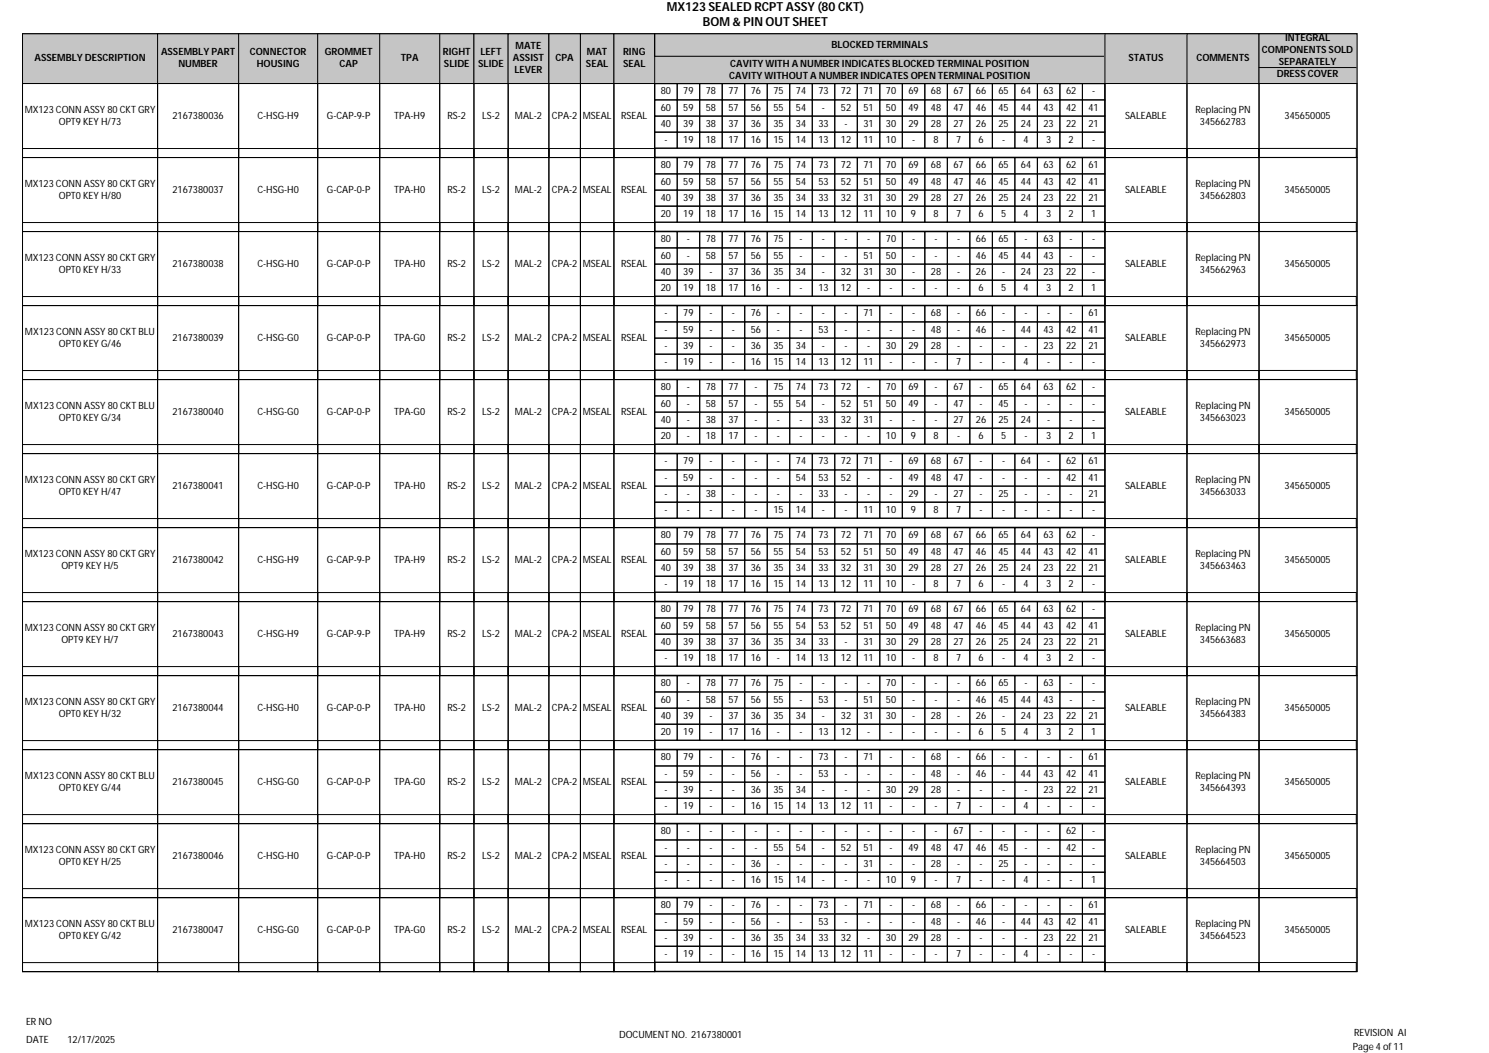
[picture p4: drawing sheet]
<svg xmlns="http://www.w3.org/2000/svg" width="420mm" height="297mm" viewBox="0 0 420 297" stroke-linecap="round" stroke-linejoin="round" font-family="sans-serif">
<defs><g id="words">
<g font-size="3.5">
<text x="188.1" y="3.1">MX123 SEALED RCPT ASSY (80 CKT)</text>
<text x="198.3" y="7.4">BOM &amp; PIN OUT SHEET</text>
</g>
<g font-size="2.8">
<text x="362.5" y="11.6">INTEGRAL</text>
<text x="9.7" y="17.2">ASSEMBLY DESCRIPTION</text>
<text x="45.4" y="15.6">ASSEMBLY PART</text>
<text x="70.4" y="15.6">CONNECTOR</text>
<text x="91.6" y="15.6">GROMMET</text>
<text x="113" y="17.2">TPA</text>
<text x="124.9" y="15.6">RIGHT</text>
<text x="135.5" y="15.6">LEFT</text>
<text x="144.7" y="17.2">ASSIST</text>
<text x="145.4" y="13.9">MATE</text>
<text x="156.7" y="17.2">CPA</text>
<text x="165.6" y="15.6">MAT</text>
<text x="175.7" y="15.6">RING</text>
<text x="234.5" y="13.4">BLOCKED TERMINALS</text>
<text x="318.3" y="17.2">STATUS</text>
<text x="337.5" y="17.2">COMMENTS</text>
<text x="356" y="15">COMPONENTS SOLD</text>
<text x="50.3" y="18.9">NUMBER</text>
<text x="72.4" y="18.9">HOUSING</text>
<text x="95.8" y="18.9">CAP</text>
<text x="125.2" y="18.9">SLIDE</text>
<text x="134.9" y="18.9">SLIDE</text>
<text x="145.1" y="20.6">LEVER</text>
<text x="165.3" y="18.9">SEAL</text>
<text x="175.8" y="18.9">SEAL</text>
<text x="205.7" y="22.1">CAVITY WITHOUT A NUMBER INDICATES OPEN TERMINAL POSITION</text>
<text x="206" y="18.8">CAVITY WITH A NUMBER INDICATES BLOCKED TERMINAL POSITION</text>
<text x="360.1" y="21.7">DRESS COVER</text>
<text x="360.7" y="18.4">SEPARATELY</text>
<text x="186.4" y="26.6">80</text>
<text x="192.7" y="26.6">79</text>
<text x="199.1" y="26.6">78</text>
<text x="205.4" y="26.6">77</text>
<text x="211.8" y="26.6">76</text>
<text x="218.1" y="26.6">75</text>
<text x="224.5" y="26.6">74</text>
<text x="230.8" y="26.6">73</text>
<text x="237.2" y="26.6">72</text>
<text x="243.5" y="26.6">71</text>
<text x="249.9" y="26.6">70</text>
<text x="256.2" y="26.6">69</text>
<text x="262.6" y="26.6">68</text>
<text x="268.9" y="26.6">67</text>
<text x="275.3" y="26.6">66</text>
<text x="281.6" y="26.6">65</text>
<text x="288" y="26.6">64</text>
<text x="294.3" y="26.6">63</text>
<text x="300.7" y="26.6">62</text>
<text x="308.1" y="26.6">-</text>
<text x="7" y="31.8">MX123 CONN ASSY 80 CKT GRY</text>
<text x="16.6" y="35.1">OPT9 KEY H/73</text>
<text x="48.6" y="33.5">2167380036</text>
<text x="72.6" y="33.5">C-HSG-H9</text>
<text x="92.2" y="33.5">G-CAP-9-P</text>
<text x="111.2" y="33.5">TPA-H9</text>
<text x="126.2" y="33.5">RS-2</text>
<text x="136" y="33.5">LS-2</text>
<text x="145.3" y="33.5">MAL-2</text>
<text x="155.7" y="33.5">CPA-2</text>
<text x="164.4" y="33.5">MSEAL</text>
<text x="175.2" y="33.5">RSEAL</text>
<text x="186.4" y="31.2">60</text>
<text x="186.4" y="35.7">40</text>
<text x="192.7" y="35.7">39</text>
<text x="192.7" y="31.2">59</text>
<text x="199.1" y="35.7">38</text>
<text x="199.1" y="31.2">58</text>
<text x="205.4" y="35.7">37</text>
<text x="205.4" y="31.2">57</text>
<text x="211.8" y="35.7">36</text>
<text x="211.8" y="31.2">56</text>
<text x="218.1" y="31.2">55</text>
<text x="218.1" y="35.7">35</text>
<text x="224.5" y="31.2">54</text>
<text x="224.5" y="35.7">34</text>
<text x="230.8" y="35.7">33</text>
<text x="231.9" y="31.2">-</text>
<text x="237.2" y="31.2">52</text>
<text x="238.2" y="35.7">-</text>
<text x="243.5" y="35.7">31</text>
<text x="243.5" y="31.2">51</text>
<text x="249.9" y="31.2">50</text>
<text x="249.9" y="35.7">30</text>
<text x="256.2" y="31.2">49</text>
<text x="256.2" y="35.7">29</text>
<text x="262.6" y="31.2">48</text>
<text x="262.6" y="35.7">28</text>
<text x="268.9" y="35.7">27</text>
<text x="268.9" y="31.2">47</text>
<text x="275.3" y="31.2">46</text>
<text x="275.3" y="35.7">26</text>
<text x="281.6" y="31.2">45</text>
<text x="281.6" y="35.7">25</text>
<text x="288" y="31.2">44</text>
<text x="288" y="35.7">24</text>
<text x="294.3" y="31.2">43</text>
<text x="294.3" y="35.7">23</text>
<text x="300.7" y="31.2">42</text>
<text x="300.7" y="35.7">22</text>
<text x="307" y="31.2">41</text>
<text x="307" y="35.7">21</text>
<text x="317.3" y="33.5">SALEABLE</text>
<text x="337.2" y="31.8">Replacing PN</text>
<text x="338.5" y="35.1">345662783</text>
<text x="362.3" y="33.4">345650005</text>
<text x="187.4" y="40.2">-</text>
<text x="192.7" y="40.2">19</text>
<text x="199.1" y="40.2">18</text>
<text x="205.4" y="40.2">17</text>
<text x="211.8" y="40.2">16</text>
<text x="218.1" y="40.2">15</text>
<text x="224.5" y="40.2">14</text>
<text x="230.8" y="40.2">13</text>
<text x="237.2" y="40.2">12</text>
<text x="243.5" y="40.2">11</text>
<text x="249.9" y="40.2">10</text>
<text x="257.3" y="40.2">-</text>
<text x="263.3" y="40.2">8</text>
<text x="269.7" y="40.2">7</text>
<text x="276" y="40.2">6</text>
<text x="282.7" y="40.2">-</text>
<text x="288.7" y="40.2">4</text>
<text x="295.1" y="40.2">3</text>
<text x="301.4" y="40.2">2</text>
<text x="308.1" y="40.2">-</text>
<text x="186.4" y="47.5">80</text>
<text x="192.7" y="47.5">79</text>
<text x="199.1" y="47.5">78</text>
<text x="205.4" y="47.5">77</text>
<text x="211.8" y="47.5">76</text>
<text x="218.1" y="47.5">75</text>
<text x="224.5" y="47.5">74</text>
<text x="230.8" y="47.5">73</text>
<text x="237.2" y="47.5">72</text>
<text x="243.5" y="47.5">71</text>
<text x="249.9" y="47.5">70</text>
<text x="256.2" y="47.5">69</text>
<text x="262.6" y="47.5">68</text>
<text x="268.9" y="47.5">67</text>
<text x="275.3" y="47.5">66</text>
<text x="281.6" y="47.5">65</text>
<text x="288" y="47.5">64</text>
<text x="294.3" y="47.5">63</text>
<text x="300.7" y="47.5">62</text>
<text x="307" y="47.5">61</text>
<text x="7" y="52.6">MX123 CONN ASSY 80 CKT GRY</text>
<text x="186.4" y="52">60</text>
<text x="192.7" y="52">59</text>
<text x="199.1" y="52">58</text>
<text x="205.4" y="52">57</text>
<text x="211.8" y="52">56</text>
<text x="218.1" y="52">55</text>
<text x="224.5" y="52">54</text>
<text x="230.8" y="52">53</text>
<text x="237.2" y="52">52</text>
<text x="243.5" y="52">51</text>
<text x="249.9" y="52">50</text>
<text x="256.2" y="52">49</text>
<text x="262.6" y="52">48</text>
<text x="268.9" y="52">47</text>
<text x="275.3" y="52">46</text>
<text x="281.6" y="52">45</text>
<text x="288" y="52">44</text>
<text x="294.3" y="52">43</text>
<text x="300.7" y="52">42</text>
<text x="307" y="52">41</text>
<text x="337.2" y="52.6">Replacing PN</text>
<text x="16.6" y="56">OPT0 KEY H/80</text>
<text x="48.6" y="54.3">2167380037</text>
<text x="72.6" y="54.3">C-HSG-H0</text>
<text x="92.2" y="54.3">G-CAP-0-P</text>
<text x="111.2" y="54.3">TPA-H0</text>
<text x="126.2" y="54.3">RS-2</text>
<text x="136" y="54.3">LS-2</text>
<text x="145.3" y="54.3">MAL-2</text>
<text x="155.7" y="54.3">CPA-2</text>
<text x="164.4" y="54.3">MSEAL</text>
<text x="175.2" y="54.3">RSEAL</text>
<text x="186.4" y="56.6">40</text>
<text x="192.7" y="56.6">39</text>
<text x="199.1" y="56.6">38</text>
<text x="205.4" y="56.6">37</text>
<text x="211.8" y="56.6">36</text>
<text x="218.1" y="56.6">35</text>
<text x="224.5" y="56.6">34</text>
<text x="230.8" y="56.6">33</text>
<text x="237.2" y="56.6">32</text>
<text x="243.5" y="56.6">31</text>
<text x="249.9" y="56.6">30</text>
<text x="256.2" y="56.6">29</text>
<text x="262.6" y="56.6">28</text>
<text x="268.9" y="56.6">27</text>
<text x="275.3" y="56.6">26</text>
<text x="281.6" y="56.6">25</text>
<text x="288" y="56.6">24</text>
<text x="294.3" y="56.6">23</text>
<text x="300.7" y="56.6">22</text>
<text x="307" y="56.6">21</text>
<text x="317.3" y="54.3">SALEABLE</text>
<text x="338.5" y="56">345662803</text>
<text x="362.3" y="54.3">345650005</text>
<text x="186.4" y="61.1">20</text>
<text x="192.7" y="61.1">19</text>
<text x="199.1" y="61.1">18</text>
<text x="205.4" y="61.1">17</text>
<text x="211.8" y="61.1">16</text>
<text x="218.1" y="61.1">15</text>
<text x="224.5" y="61.1">14</text>
<text x="230.8" y="61.1">13</text>
<text x="237.2" y="61.1">12</text>
<text x="243.5" y="61.1">11</text>
<text x="249.9" y="61.1">10</text>
<text x="257" y="61.1">9</text>
<text x="263.3" y="61.1">8</text>
<text x="269.7" y="61.1">7</text>
<text x="276" y="61.1">6</text>
<text x="282.4" y="61.1">5</text>
<text x="288.7" y="61.1">4</text>
<text x="295.1" y="61.1">3</text>
<text x="301.4" y="61.1">2</text>
<text x="307.8" y="61.1">1</text>
<text x="186.4" y="68.3">80</text>
<text x="193.8" y="68.3">-</text>
<text x="199.1" y="68.3">78</text>
<text x="205.4" y="68.3">77</text>
<text x="211.8" y="68.3">76</text>
<text x="218.1" y="68.3">75</text>
<text x="225.5" y="68.3">-</text>
<text x="231.9" y="68.3">-</text>
<text x="238.2" y="68.3">-</text>
<text x="244.6" y="68.3">-</text>
<text x="249.9" y="68.3">70</text>
<text x="257.3" y="68.3">-</text>
<text x="263.6" y="68.3">-</text>
<text x="270" y="68.3">-</text>
<text x="275.3" y="68.3">66</text>
<text x="281.6" y="68.3">65</text>
<text x="289" y="68.3">-</text>
<text x="294.3" y="68.3">63</text>
<text x="301.7" y="68.3">-</text>
<text x="308.1" y="68.3">-</text>
<text x="7" y="73.5">MX123 CONN ASSY 80 CKT GRY</text>
<text x="16.6" y="76.9">OPT0 KEY H/33</text>
<text x="48.6" y="75.2">2167380038</text>
<text x="72.6" y="75.2">C-HSG-H0</text>
<text x="92.2" y="75.2">G-CAP-0-P</text>
<text x="111.2" y="75.2">TPA-H0</text>
<text x="126.2" y="75.2">RS-2</text>
<text x="136" y="75.2">LS-2</text>
<text x="145.3" y="75.2">MAL-2</text>
<text x="155.7" y="75.2">CPA-2</text>
<text x="164.4" y="75.2">MSEAL</text>
<text x="175.2" y="75.2">RSEAL</text>
<text x="186.4" y="72.9">60</text>
<text x="186.4" y="77.5">40</text>
<text x="192.7" y="77.5">39</text>
<text x="193.8" y="72.9">-</text>
<text x="199.1" y="72.9">58</text>
<text x="200.1" y="77.5">-</text>
<text x="205.4" y="77.5">37</text>
<text x="205.4" y="72.9">57</text>
<text x="211.8" y="77.5">36</text>
<text x="211.8" y="72.9">56</text>
<text x="218.1" y="72.9">55</text>
<text x="218.1" y="77.5">35</text>
<text x="224.5" y="77.5">34</text>
<text x="225.5" y="72.9">-</text>
<text x="231.9" y="72.9">-</text>
<text x="231.9" y="77.5">-</text>
<text x="237.2" y="77.5">32</text>
<text x="238.2" y="72.9">-</text>
<text x="243.5" y="77.5">31</text>
<text x="243.5" y="72.9">51</text>
<text x="249.9" y="72.9">50</text>
<text x="249.9" y="77.5">30</text>
<text x="257.3" y="72.9">-</text>
<text x="257.3" y="77.5">-</text>
<text x="262.6" y="77.5">28</text>
<text x="263.6" y="72.9">-</text>
<text x="270" y="77.5">-</text>
<text x="270" y="72.9">-</text>
<text x="275.3" y="72.9">46</text>
<text x="275.3" y="77.5">26</text>
<text x="281.6" y="72.9">45</text>
<text x="282.7" y="77.5">-</text>
<text x="288" y="72.9">44</text>
<text x="288" y="77.5">24</text>
<text x="294.3" y="72.9">43</text>
<text x="294.3" y="77.5">23</text>
<text x="300.7" y="77.5">22</text>
<text x="301.7" y="72.9">-</text>
<text x="308.1" y="72.9">-</text>
<text x="308.1" y="77.5">-</text>
<text x="317.3" y="75.2">SALEABLE</text>
<text x="337.2" y="73.5">Replacing PN</text>
<text x="338.5" y="76.9">345662963</text>
<text x="362.3" y="75.2">345650005</text>
<text x="186.4" y="82">20</text>
<text x="192.7" y="82">19</text>
<text x="199.1" y="82">18</text>
<text x="205.4" y="82">17</text>
<text x="211.8" y="82">16</text>
<text x="219.2" y="82">-</text>
<text x="225.5" y="82">-</text>
<text x="230.8" y="82">13</text>
<text x="237.2" y="82">12</text>
<text x="244.6" y="82">-</text>
<text x="250.9" y="82">-</text>
<text x="257.3" y="82">-</text>
<text x="263.6" y="82">-</text>
<text x="270" y="82">-</text>
<text x="276" y="82">6</text>
<text x="282.4" y="82">5</text>
<text x="288.7" y="82">4</text>
<text x="295.1" y="82">3</text>
<text x="301.4" y="82">2</text>
<text x="307.8" y="82">1</text>
<text x="187.4" y="89.2">-</text>
<text x="192.7" y="89.2">79</text>
<text x="200.1" y="89.2">-</text>
<text x="206.5" y="89.2">-</text>
<text x="211.8" y="89.2">76</text>
<text x="219.2" y="89.2">-</text>
<text x="225.5" y="89.2">-</text>
<text x="231.9" y="89.2">-</text>
<text x="238.2" y="89.2">-</text>
<text x="243.5" y="89.2">71</text>
<text x="250.9" y="89.2">-</text>
<text x="257.3" y="89.2">-</text>
<text x="262.6" y="89.2">68</text>
<text x="270" y="89.2">-</text>
<text x="275.3" y="89.2">66</text>
<text x="282.7" y="89.2">-</text>
<text x="289" y="89.2">-</text>
<text x="295.4" y="89.2">-</text>
<text x="301.7" y="89.2">-</text>
<text x="307" y="89.2">61</text>
<text x="7.1" y="94.4">MX123 CONN ASSY 80 CKT BLU</text>
<text x="187.4" y="93.8">-</text>
<text x="192.7" y="93.8">59</text>
<text x="200.1" y="93.8">-</text>
<text x="206.5" y="93.8">-</text>
<text x="211.8" y="93.8">56</text>
<text x="219.2" y="93.8">-</text>
<text x="225.5" y="93.8">-</text>
<text x="230.8" y="93.8">53</text>
<text x="238.2" y="93.8">-</text>
<text x="244.6" y="93.8">-</text>
<text x="250.9" y="93.8">-</text>
<text x="257.3" y="93.8">-</text>
<text x="262.6" y="93.8">48</text>
<text x="270" y="93.8">-</text>
<text x="275.3" y="93.8">46</text>
<text x="282.7" y="93.8">-</text>
<text x="288" y="93.8">44</text>
<text x="294.3" y="93.8">43</text>
<text x="300.7" y="93.8">42</text>
<text x="307" y="93.8">41</text>
<text x="337.2" y="94.4">Replacing PN</text>
<text x="16.6" y="97.8">OPT0 KEY G/46</text>
<text x="48.6" y="96.1">2167380039</text>
<text x="72.6" y="96.1">C-HSG-G0</text>
<text x="92.2" y="96.1">G-CAP-0-P</text>
<text x="111.2" y="96.1">TPA-G0</text>
<text x="126.2" y="96.1">RS-2</text>
<text x="136" y="96.1">LS-2</text>
<text x="145.3" y="96.1">MAL-2</text>
<text x="155.7" y="96.1">CPA-2</text>
<text x="164.4" y="96.1">MSEAL</text>
<text x="175.2" y="96.1">RSEAL</text>
<text x="187.4" y="98.4">-</text>
<text x="192.7" y="98.4">39</text>
<text x="200.1" y="98.4">-</text>
<text x="206.5" y="98.4">-</text>
<text x="211.8" y="98.4">36</text>
<text x="218.1" y="98.4">35</text>
<text x="224.5" y="98.4">34</text>
<text x="231.9" y="98.4">-</text>
<text x="238.2" y="98.4">-</text>
<text x="244.6" y="98.4">-</text>
<text x="249.9" y="98.4">30</text>
<text x="256.2" y="98.4">29</text>
<text x="262.6" y="98.4">28</text>
<text x="270" y="98.4">-</text>
<text x="276.3" y="98.4">-</text>
<text x="282.7" y="98.4">-</text>
<text x="289" y="98.4">-</text>
<text x="294.3" y="98.4">23</text>
<text x="300.7" y="98.4">22</text>
<text x="307" y="98.4">21</text>
<text x="317.3" y="96.1">SALEABLE</text>
<text x="338.5" y="97.8">345662973</text>
<text x="362.3" y="96.1">345650005</text>
<text x="187.4" y="102.8">-</text>
<text x="192.7" y="102.8">19</text>
<text x="200.1" y="102.8">-</text>
<text x="206.5" y="102.8">-</text>
<text x="211.8" y="102.8">16</text>
<text x="218.1" y="102.8">15</text>
<text x="224.5" y="102.8">14</text>
<text x="230.8" y="102.8">13</text>
<text x="237.2" y="102.8">12</text>
<text x="243.5" y="102.8">11</text>
<text x="250.9" y="102.8">-</text>
<text x="257.3" y="102.8">-</text>
<text x="263.6" y="102.8">-</text>
<text x="269.7" y="102.8">7</text>
<text x="276.3" y="102.8">-</text>
<text x="282.7" y="102.8">-</text>
<text x="288.7" y="102.8">4</text>
<text x="295.4" y="102.8">-</text>
<text x="301.7" y="102.8">-</text>
<text x="308.1" y="102.8">-</text>
<text x="186.4" y="110.1">80</text>
<text x="193.8" y="110.1">-</text>
<text x="199.1" y="110.1">78</text>
<text x="205.4" y="110.1">77</text>
<text x="212.8" y="110.1">-</text>
<text x="218.1" y="110.1">75</text>
<text x="224.5" y="110.1">74</text>
<text x="230.8" y="110.1">73</text>
<text x="237.2" y="110.1">72</text>
<text x="244.6" y="110.1">-</text>
<text x="249.9" y="110.1">70</text>
<text x="256.2" y="110.1">69</text>
<text x="263.6" y="110.1">-</text>
<text x="268.9" y="110.1">67</text>
<text x="276.3" y="110.1">-</text>
<text x="281.6" y="110.1">65</text>
<text x="288" y="110.1">64</text>
<text x="294.3" y="110.1">63</text>
<text x="300.7" y="110.1">62</text>
<text x="308.1" y="110.1">-</text>
<text x="7.1" y="115.3">MX123 CONN ASSY 80 CKT BLU</text>
<text x="16.6" y="118.6">OPT0 KEY G/34</text>
<text x="48.6" y="116.9">2167380040</text>
<text x="72.6" y="116.9">C-HSG-G0</text>
<text x="92.2" y="116.9">G-CAP-0-P</text>
<text x="111.2" y="116.9">TPA-G0</text>
<text x="126.2" y="116.9">RS-2</text>
<text x="136" y="116.9">LS-2</text>
<text x="145.3" y="116.9">MAL-2</text>
<text x="155.7" y="116.9">CPA-2</text>
<text x="164.4" y="116.9">MSEAL</text>
<text x="175.2" y="116.9">RSEAL</text>
<text x="186.4" y="114.7">60</text>
<text x="186.4" y="119.2">40</text>
<text x="193.8" y="119.2">-</text>
<text x="193.8" y="114.7">-</text>
<text x="199.1" y="119.2">38</text>
<text x="199.1" y="114.7">58</text>
<text x="205.4" y="119.2">37</text>
<text x="205.4" y="114.7">57</text>
<text x="212.8" y="119.2">-</text>
<text x="212.8" y="114.7">-</text>
<text x="218.1" y="114.7">55</text>
<text x="219.2" y="119.2">-</text>
<text x="224.5" y="114.7">54</text>
<text x="225.5" y="119.2">-</text>
<text x="230.8" y="119.2">33</text>
<text x="231.9" y="114.7">-</text>
<text x="237.2" y="114.7">52</text>
<text x="237.2" y="119.2">32</text>
<text x="243.5" y="119.2">31</text>
<text x="243.5" y="114.7">51</text>
<text x="249.9" y="114.7">50</text>
<text x="250.9" y="119.2">-</text>
<text x="256.2" y="114.7">49</text>
<text x="257.3" y="119.2">-</text>
<text x="263.6" y="114.7">-</text>
<text x="263.6" y="119.2">-</text>
<text x="268.9" y="119.2">27</text>
<text x="268.9" y="114.7">47</text>
<text x="275.3" y="119.2">26</text>
<text x="276.3" y="114.7">-</text>
<text x="281.6" y="114.7">45</text>
<text x="281.6" y="119.2">25</text>
<text x="288" y="119.2">24</text>
<text x="289" y="114.7">-</text>
<text x="295.4" y="114.7">-</text>
<text x="295.4" y="119.2">-</text>
<text x="301.7" y="114.7">-</text>
<text x="301.7" y="119.2">-</text>
<text x="308.1" y="114.7">-</text>
<text x="308.1" y="119.2">-</text>
<text x="317.3" y="116.9">SALEABLE</text>
<text x="337.2" y="115.3">Replacing PN</text>
<text x="338.5" y="118.6">345663023</text>
<text x="362.3" y="116.9">345650005</text>
<text x="186.4" y="123.7">20</text>
<text x="193.8" y="123.7">-</text>
<text x="199.1" y="123.7">18</text>
<text x="205.4" y="123.7">17</text>
<text x="212.8" y="123.7">-</text>
<text x="219.2" y="123.7">-</text>
<text x="225.5" y="123.7">-</text>
<text x="231.9" y="123.7">-</text>
<text x="238.2" y="123.7">-</text>
<text x="244.6" y="123.7">-</text>
<text x="249.9" y="123.7">10</text>
<text x="257" y="123.7">9</text>
<text x="263.3" y="123.7">8</text>
<text x="270" y="123.7">-</text>
<text x="276" y="123.7">6</text>
<text x="282.4" y="123.7">5</text>
<text x="289" y="123.7">-</text>
<text x="295.1" y="123.7">3</text>
<text x="301.4" y="123.7">2</text>
<text x="307.8" y="123.7">1</text>
<text x="187.4" y="131">-</text>
<text x="192.7" y="131">79</text>
<text x="200.1" y="131">-</text>
<text x="206.5" y="131">-</text>
<text x="212.8" y="131">-</text>
<text x="219.2" y="131">-</text>
<text x="224.5" y="131">74</text>
<text x="230.8" y="131">73</text>
<text x="237.2" y="131">72</text>
<text x="243.5" y="131">71</text>
<text x="250.9" y="131">-</text>
<text x="256.2" y="131">69</text>
<text x="262.6" y="131">68</text>
<text x="268.9" y="131">67</text>
<text x="276.3" y="131">-</text>
<text x="282.7" y="131">-</text>
<text x="288" y="131">64</text>
<text x="295.4" y="131">-</text>
<text x="300.7" y="131">62</text>
<text x="307" y="131">61</text>
<text x="7" y="136.1">MX123 CONN ASSY 80 CKT GRY</text>
<text x="48.6" y="137.8">2167380041</text>
<text x="72.6" y="137.8">C-HSG-H0</text>
<text x="92.2" y="137.8">G-CAP-0-P</text>
<text x="111.2" y="137.8">TPA-H0</text>
<text x="126.2" y="137.8">RS-2</text>
<text x="136" y="137.8">LS-2</text>
<text x="145.3" y="137.8">MAL-2</text>
<text x="155.7" y="137.8">CPA-2</text>
<text x="164.4" y="137.8">MSEAL</text>
<text x="175.2" y="137.8">RSEAL</text>
<text x="187.4" y="135.5">-</text>
<text x="192.7" y="135.5">59</text>
<text x="200.1" y="135.5">-</text>
<text x="206.5" y="135.5">-</text>
<text x="212.8" y="135.5">-</text>
<text x="219.2" y="135.5">-</text>
<text x="224.5" y="135.5">54</text>
<text x="230.8" y="135.5">53</text>
<text x="237.2" y="135.5">52</text>
<text x="244.6" y="135.5">-</text>
<text x="250.9" y="135.5">-</text>
<text x="256.2" y="135.5">49</text>
<text x="262.6" y="135.5">48</text>
<text x="268.9" y="135.5">47</text>
<text x="276.3" y="135.5">-</text>
<text x="282.7" y="135.5">-</text>
<text x="289" y="135.5">-</text>
<text x="295.4" y="135.5">-</text>
<text x="300.7" y="135.5">42</text>
<text x="307" y="135.5">41</text>
<text x="317.3" y="137.8">SALEABLE</text>
<text x="337.2" y="136.1">Replacing PN</text>
<text x="362.3" y="137.8">345650005</text>
<text x="16.6" y="139.5">OPT0 KEY H/47</text>
<text x="187.4" y="140.1">-</text>
<text x="193.8" y="140.1">-</text>
<text x="199.1" y="140.1">38</text>
<text x="206.5" y="140.1">-</text>
<text x="212.8" y="140.1">-</text>
<text x="219.2" y="140.1">-</text>
<text x="225.5" y="140.1">-</text>
<text x="230.8" y="140.1">33</text>
<text x="238.2" y="140.1">-</text>
<text x="244.6" y="140.1">-</text>
<text x="250.9" y="140.1">-</text>
<text x="256.2" y="140.1">29</text>
<text x="263.6" y="140.1">-</text>
<text x="268.9" y="140.1">27</text>
<text x="276.3" y="140.1">-</text>
<text x="281.6" y="140.1">25</text>
<text x="289" y="140.1">-</text>
<text x="295.4" y="140.1">-</text>
<text x="301.7" y="140.1">-</text>
<text x="307" y="140.1">21</text>
<text x="338.5" y="139.5">345663033</text>
<text x="187.4" y="144.6">-</text>
<text x="193.8" y="144.6">-</text>
<text x="200.1" y="144.6">-</text>
<text x="206.5" y="144.6">-</text>
<text x="212.8" y="144.6">-</text>
<text x="218.1" y="144.6">15</text>
<text x="224.5" y="144.6">14</text>
<text x="231.9" y="144.6">-</text>
<text x="238.2" y="144.6">-</text>
<text x="243.5" y="144.6">11</text>
<text x="249.9" y="144.6">10</text>
<text x="257" y="144.6">9</text>
<text x="263.3" y="144.6">8</text>
<text x="269.7" y="144.6">7</text>
<text x="276.3" y="144.6">-</text>
<text x="282.7" y="144.6">-</text>
<text x="289" y="144.6">-</text>
<text x="295.4" y="144.6">-</text>
<text x="301.7" y="144.6">-</text>
<text x="308.1" y="144.6">-</text>
<text x="186.4" y="151.8">80</text>
<text x="192.7" y="151.8">79</text>
<text x="199.1" y="151.8">78</text>
<text x="205.4" y="151.8">77</text>
<text x="211.8" y="151.8">76</text>
<text x="218.1" y="151.8">75</text>
<text x="224.5" y="151.8">74</text>
<text x="230.8" y="151.8">73</text>
<text x="237.2" y="151.8">72</text>
<text x="243.5" y="151.8">71</text>
<text x="249.9" y="151.8">70</text>
<text x="256.2" y="151.8">69</text>
<text x="262.6" y="151.8">68</text>
<text x="268.9" y="151.8">67</text>
<text x="275.3" y="151.8">66</text>
<text x="281.6" y="151.8">65</text>
<text x="288" y="151.8">64</text>
<text x="294.3" y="151.8">63</text>
<text x="300.7" y="151.8">62</text>
<text x="308.1" y="151.8">-</text>
<text x="7" y="157">MX123 CONN ASSY 80 CKT GRY</text>
<text x="17.3" y="160.4">OPT9 KEY H/5</text>
<text x="48.6" y="158.7">2167380042</text>
<text x="72.6" y="158.7">C-HSG-H9</text>
<text x="92.2" y="158.7">G-CAP-9-P</text>
<text x="111.2" y="158.7">TPA-H9</text>
<text x="126.2" y="158.7">RS-2</text>
<text x="136" y="158.7">LS-2</text>
<text x="145.3" y="158.7">MAL-2</text>
<text x="155.7" y="158.7">CPA-2</text>
<text x="164.4" y="158.7">MSEAL</text>
<text x="175.2" y="158.7">RSEAL</text>
<text x="186.4" y="156.4">60</text>
<text x="186.4" y="161">40</text>
<text x="192.7" y="161">39</text>
<text x="192.7" y="156.4">59</text>
<text x="199.1" y="161">38</text>
<text x="199.1" y="156.4">58</text>
<text x="205.4" y="161">37</text>
<text x="205.4" y="156.4">57</text>
<text x="211.8" y="161">36</text>
<text x="211.8" y="156.4">56</text>
<text x="218.1" y="156.4">55</text>
<text x="218.1" y="161">35</text>
<text x="224.5" y="156.4">54</text>
<text x="224.5" y="161">34</text>
<text x="230.8" y="156.4">53</text>
<text x="230.8" y="161">33</text>
<text x="237.2" y="156.4">52</text>
<text x="237.2" y="161">32</text>
<text x="243.5" y="161">31</text>
<text x="243.5" y="156.4">51</text>
<text x="249.9" y="156.4">50</text>
<text x="249.9" y="161">30</text>
<text x="256.2" y="156.4">49</text>
<text x="256.2" y="161">29</text>
<text x="262.6" y="156.4">48</text>
<text x="262.6" y="161">28</text>
<text x="268.9" y="161">27</text>
<text x="268.9" y="156.4">47</text>
<text x="275.3" y="156.4">46</text>
<text x="275.3" y="161">26</text>
<text x="281.6" y="156.4">45</text>
<text x="281.6" y="161">25</text>
<text x="288" y="156.4">44</text>
<text x="288" y="161">24</text>
<text x="294.3" y="156.4">43</text>
<text x="294.3" y="161">23</text>
<text x="300.7" y="156.4">42</text>
<text x="300.7" y="161">22</text>
<text x="307" y="156.4">41</text>
<text x="307" y="161">21</text>
<text x="317.3" y="158.7">SALEABLE</text>
<text x="337.2" y="157">Replacing PN</text>
<text x="338.5" y="160.4">345663463</text>
<text x="362.3" y="158.7">345650005</text>
<text x="187.4" y="165.5">-</text>
<text x="192.7" y="165.5">19</text>
<text x="199.1" y="165.5">18</text>
<text x="205.4" y="165.5">17</text>
<text x="211.8" y="165.5">16</text>
<text x="218.1" y="165.5">15</text>
<text x="224.5" y="165.5">14</text>
<text x="230.8" y="165.5">13</text>
<text x="237.2" y="165.5">12</text>
<text x="243.5" y="165.5">11</text>
<text x="249.9" y="165.5">10</text>
<text x="257.3" y="165.5">-</text>
<text x="263.3" y="165.5">8</text>
<text x="269.7" y="165.5">7</text>
<text x="276" y="165.5">6</text>
<text x="282.7" y="165.5">-</text>
<text x="288.7" y="165.5">4</text>
<text x="295.1" y="165.5">3</text>
<text x="301.4" y="165.5">2</text>
<text x="308.1" y="165.5">-</text>
<text x="186.4" y="172.7">80</text>
<text x="192.7" y="172.7">79</text>
<text x="199.1" y="172.7">78</text>
<text x="205.4" y="172.7">77</text>
<text x="211.8" y="172.7">76</text>
<text x="218.1" y="172.7">75</text>
<text x="224.5" y="172.7">74</text>
<text x="230.8" y="172.7">73</text>
<text x="237.2" y="172.7">72</text>
<text x="243.5" y="172.7">71</text>
<text x="249.9" y="172.7">70</text>
<text x="256.2" y="172.7">69</text>
<text x="262.6" y="172.7">68</text>
<text x="268.9" y="172.7">67</text>
<text x="275.3" y="172.7">66</text>
<text x="281.6" y="172.7">65</text>
<text x="288" y="172.7">64</text>
<text x="294.3" y="172.7">63</text>
<text x="300.7" y="172.7">62</text>
<text x="308.1" y="172.7">-</text>
<text x="7" y="177.9">MX123 CONN ASSY 80 CKT GRY</text>
<text x="48.6" y="179.6">2167380043</text>
<text x="72.6" y="179.6">C-HSG-H9</text>
<text x="92.2" y="179.6">G-CAP-9-P</text>
<text x="111.2" y="179.6">TPA-H9</text>
<text x="126.2" y="179.6">RS-2</text>
<text x="136" y="179.6">LS-2</text>
<text x="145.3" y="179.6">MAL-2</text>
<text x="155.7" y="179.6">CPA-2</text>
<text x="164.4" y="179.6">MSEAL</text>
<text x="175.2" y="179.6">RSEAL</text>
<text x="186.4" y="177.3">60</text>
<text x="192.7" y="177.3">59</text>
<text x="199.1" y="177.3">58</text>
<text x="205.4" y="177.3">57</text>
<text x="211.8" y="177.3">56</text>
<text x="218.1" y="177.3">55</text>
<text x="224.5" y="177.3">54</text>
<text x="230.8" y="177.3">53</text>
<text x="237.2" y="177.3">52</text>
<text x="243.5" y="177.3">51</text>
<text x="249.9" y="177.3">50</text>
<text x="256.2" y="177.3">49</text>
<text x="262.6" y="177.3">48</text>
<text x="268.9" y="177.3">47</text>
<text x="275.3" y="177.3">46</text>
<text x="281.6" y="177.3">45</text>
<text x="288" y="177.3">44</text>
<text x="294.3" y="177.3">43</text>
<text x="300.7" y="177.3">42</text>
<text x="307" y="177.3">41</text>
<text x="317.3" y="179.6">SALEABLE</text>
<text x="337.2" y="177.9">Replacing PN</text>
<text x="362.3" y="179.5">345650005</text>
<text x="17.3" y="181.3">OPT9 KEY H/7</text>
<text x="186.4" y="181.9">40</text>
<text x="192.7" y="181.9">39</text>
<text x="199.1" y="181.9">38</text>
<text x="205.4" y="181.9">37</text>
<text x="211.8" y="181.9">36</text>
<text x="218.1" y="181.9">35</text>
<text x="224.5" y="181.9">34</text>
<text x="230.8" y="181.9">33</text>
<text x="238.2" y="181.9">-</text>
<text x="243.5" y="181.9">31</text>
<text x="249.9" y="181.9">30</text>
<text x="256.2" y="181.9">29</text>
<text x="262.6" y="181.9">28</text>
<text x="268.9" y="181.9">27</text>
<text x="275.3" y="181.9">26</text>
<text x="281.6" y="181.9">25</text>
<text x="288" y="181.9">24</text>
<text x="294.3" y="181.9">23</text>
<text x="300.7" y="181.9">22</text>
<text x="307" y="181.9">21</text>
<text x="338.5" y="181.3">345663683</text>
<text x="187.4" y="186.3">-</text>
<text x="192.7" y="186.3">19</text>
<text x="199.1" y="186.3">18</text>
<text x="205.4" y="186.3">17</text>
<text x="211.8" y="186.3">16</text>
<text x="219.2" y="186.3">-</text>
<text x="224.5" y="186.3">14</text>
<text x="230.8" y="186.3">13</text>
<text x="237.2" y="186.3">12</text>
<text x="243.5" y="186.3">11</text>
<text x="249.9" y="186.3">10</text>
<text x="257.3" y="186.3">-</text>
<text x="263.3" y="186.3">8</text>
<text x="269.7" y="186.3">7</text>
<text x="276" y="186.3">6</text>
<text x="282.7" y="186.3">-</text>
<text x="288.7" y="186.3">4</text>
<text x="295.1" y="186.3">3</text>
<text x="301.4" y="186.3">2</text>
<text x="308.1" y="186.3">-</text>
<text x="186.4" y="193.6">80</text>
<text x="193.8" y="193.6">-</text>
<text x="199.1" y="193.6">78</text>
<text x="205.4" y="193.6">77</text>
<text x="211.8" y="193.6">76</text>
<text x="218.1" y="193.6">75</text>
<text x="225.5" y="193.6">-</text>
<text x="231.9" y="193.6">-</text>
<text x="238.2" y="193.6">-</text>
<text x="244.6" y="193.6">-</text>
<text x="249.9" y="193.6">70</text>
<text x="257.3" y="193.6">-</text>
<text x="263.6" y="193.6">-</text>
<text x="270" y="193.6">-</text>
<text x="275.3" y="193.6">66</text>
<text x="281.6" y="193.6">65</text>
<text x="289" y="193.6">-</text>
<text x="294.3" y="193.6">63</text>
<text x="301.7" y="193.6">-</text>
<text x="308.1" y="193.6">-</text>
<text x="7" y="198.8">MX123 CONN ASSY 80 CKT GRY</text>
<text x="16.6" y="202.1">OPT0 KEY H/32</text>
<text x="48.6" y="200.4">2167380044</text>
<text x="72.6" y="200.4">C-HSG-H0</text>
<text x="92.2" y="200.4">G-CAP-0-P</text>
<text x="111.2" y="200.4">TPA-H0</text>
<text x="126.2" y="200.4">RS-2</text>
<text x="136" y="200.4">LS-2</text>
<text x="145.3" y="200.4">MAL-2</text>
<text x="155.7" y="200.4">CPA-2</text>
<text x="164.4" y="200.4">MSEAL</text>
<text x="175.2" y="200.4">RSEAL</text>
<text x="186.4" y="198.2">60</text>
<text x="186.4" y="202.7">40</text>
<text x="192.7" y="202.7">39</text>
<text x="193.8" y="198.2">-</text>
<text x="199.1" y="198.2">58</text>
<text x="200.1" y="202.7">-</text>
<text x="205.4" y="202.7">37</text>
<text x="205.4" y="198.2">57</text>
<text x="211.8" y="202.7">36</text>
<text x="211.8" y="198.2">56</text>
<text x="218.1" y="198.2">55</text>
<text x="218.1" y="202.7">35</text>
<text x="224.5" y="202.7">34</text>
<text x="225.5" y="198.2">-</text>
<text x="230.8" y="198.2">53</text>
<text x="231.9" y="202.7">-</text>
<text x="237.2" y="202.7">32</text>
<text x="238.2" y="198.2">-</text>
<text x="243.5" y="202.7">31</text>
<text x="243.5" y="198.2">51</text>
<text x="249.9" y="198.2">50</text>
<text x="249.9" y="202.7">30</text>
<text x="257.3" y="198.2">-</text>
<text x="257.3" y="202.7">-</text>
<text x="262.6" y="202.7">28</text>
<text x="263.6" y="198.2">-</text>
<text x="270" y="202.7">-</text>
<text x="270" y="198.2">-</text>
<text x="275.3" y="198.2">46</text>
<text x="275.3" y="202.7">26</text>
<text x="281.6" y="198.2">45</text>
<text x="282.7" y="202.7">-</text>
<text x="288" y="198.2">44</text>
<text x="288" y="202.7">24</text>
<text x="294.3" y="198.2">43</text>
<text x="294.3" y="202.7">23</text>
<text x="300.7" y="202.7">22</text>
<text x="301.7" y="198.2">-</text>
<text x="307" y="202.7">21</text>
<text x="308.1" y="198.2">-</text>
<text x="317.3" y="200.4">SALEABLE</text>
<text x="337.2" y="198.8">Replacing PN</text>
<text x="338.5" y="202.1">345664383</text>
<text x="362.3" y="200.4">345650005</text>
<text x="186.4" y="207.2">20</text>
<text x="192.7" y="207.2">19</text>
<text x="200.1" y="207.2">-</text>
<text x="205.4" y="207.2">17</text>
<text x="211.8" y="207.2">16</text>
<text x="219.2" y="207.2">-</text>
<text x="225.5" y="207.2">-</text>
<text x="230.8" y="207.2">13</text>
<text x="237.2" y="207.2">12</text>
<text x="244.6" y="207.2">-</text>
<text x="250.9" y="207.2">-</text>
<text x="257.3" y="207.2">-</text>
<text x="263.6" y="207.2">-</text>
<text x="270" y="207.2">-</text>
<text x="276" y="207.2">6</text>
<text x="282.4" y="207.2">5</text>
<text x="288.7" y="207.2">4</text>
<text x="295.1" y="207.2">3</text>
<text x="301.4" y="207.2">2</text>
<text x="307.8" y="207.2">1</text>
<text x="186.4" y="214.5">80</text>
<text x="192.7" y="214.5">79</text>
<text x="200.1" y="214.5">-</text>
<text x="206.5" y="214.5">-</text>
<text x="211.8" y="214.5">76</text>
<text x="219.2" y="214.5">-</text>
<text x="225.5" y="214.5">-</text>
<text x="230.8" y="214.5">73</text>
<text x="238.2" y="214.5">-</text>
<text x="243.5" y="214.5">71</text>
<text x="250.9" y="214.5">-</text>
<text x="257.3" y="214.5">-</text>
<text x="262.6" y="214.5">68</text>
<text x="270" y="214.5">-</text>
<text x="275.3" y="214.5">66</text>
<text x="282.7" y="214.5">-</text>
<text x="289" y="214.5">-</text>
<text x="295.4" y="214.5">-</text>
<text x="301.7" y="214.5">-</text>
<text x="307" y="214.5">61</text>
<text x="7.1" y="219.6">MX123 CONN ASSY 80 CKT BLU</text>
<text x="48.6" y="221.3">2167380045</text>
<text x="72.6" y="221.3">C-HSG-G0</text>
<text x="92.2" y="221.3">G-CAP-0-P</text>
<text x="111.2" y="221.3">TPA-G0</text>
<text x="126.2" y="221.3">RS-2</text>
<text x="136" y="221.3">LS-2</text>
<text x="145.3" y="221.3">MAL-2</text>
<text x="155.7" y="221.3">CPA-2</text>
<text x="164.4" y="221.3">MSEAL</text>
<text x="175.2" y="221.3">RSEAL</text>
<text x="187.4" y="219">-</text>
<text x="192.7" y="219">59</text>
<text x="200.1" y="219">-</text>
<text x="206.5" y="219">-</text>
<text x="211.8" y="219">56</text>
<text x="219.2" y="219">-</text>
<text x="225.5" y="219">-</text>
<text x="230.8" y="219">53</text>
<text x="238.2" y="219">-</text>
<text x="244.6" y="219">-</text>
<text x="250.9" y="219">-</text>
<text x="257.3" y="219">-</text>
<text x="262.6" y="219">48</text>
<text x="270" y="219">-</text>
<text x="275.3" y="219">46</text>
<text x="282.7" y="219">-</text>
<text x="288" y="219">44</text>
<text x="294.3" y="219">43</text>
<text x="300.7" y="219">42</text>
<text x="307" y="219">41</text>
<text x="317.3" y="221.3">SALEABLE</text>
<text x="337.2" y="219.6">Replacing PN</text>
<text x="362.3" y="221.3">345650005</text>
<text x="16.6" y="223">OPT0 KEY G/44</text>
<text x="187.4" y="223.6">-</text>
<text x="192.7" y="223.6">39</text>
<text x="200.1" y="223.6">-</text>
<text x="206.5" y="223.6">-</text>
<text x="211.8" y="223.6">36</text>
<text x="218.1" y="223.6">35</text>
<text x="224.5" y="223.6">34</text>
<text x="231.9" y="223.6">-</text>
<text x="238.2" y="223.6">-</text>
<text x="244.6" y="223.6">-</text>
<text x="249.9" y="223.6">30</text>
<text x="256.2" y="223.6">29</text>
<text x="262.6" y="223.6">28</text>
<text x="270" y="223.6">-</text>
<text x="276.3" y="223.6">-</text>
<text x="282.7" y="223.6">-</text>
<text x="289" y="223.6">-</text>
<text x="294.3" y="223.6">23</text>
<text x="300.7" y="223.6">22</text>
<text x="307" y="223.6">21</text>
<text x="338.5" y="223">345664393</text>
<text x="187.4" y="228.1">-</text>
<text x="192.7" y="228.1">19</text>
<text x="200.1" y="228.1">-</text>
<text x="206.5" y="228.1">-</text>
<text x="211.8" y="228.1">16</text>
<text x="218.1" y="228.1">15</text>
<text x="224.5" y="228.1">14</text>
<text x="230.8" y="228.1">13</text>
<text x="237.2" y="228.1">12</text>
<text x="243.5" y="228.1">11</text>
<text x="250.9" y="228.1">-</text>
<text x="257.3" y="228.1">-</text>
<text x="263.6" y="228.1">-</text>
<text x="269.7" y="228.1">7</text>
<text x="276.3" y="228.1">-</text>
<text x="282.7" y="228.1">-</text>
<text x="288.7" y="228.1">4</text>
<text x="295.4" y="228.1">-</text>
<text x="301.7" y="228.1">-</text>
<text x="308.1" y="228.1">-</text>
<text x="186.4" y="235.3">80</text>
<text x="187.4" y="239.9">-</text>
<text x="193.8" y="235.3">-</text>
<text x="193.8" y="239.9">-</text>
<text x="200.1" y="235.3">-</text>
<text x="200.1" y="239.9">-</text>
<text x="206.5" y="235.3">-</text>
<text x="206.5" y="239.9">-</text>
<text x="212.8" y="235.3">-</text>
<text x="212.8" y="239.9">-</text>
<text x="218.1" y="239.9">55</text>
<text x="219.2" y="235.3">-</text>
<text x="224.5" y="239.9">54</text>
<text x="225.5" y="235.3">-</text>
<text x="231.9" y="239.9">-</text>
<text x="231.9" y="235.3">-</text>
<text x="237.2" y="239.9">52</text>
<text x="238.2" y="235.3">-</text>
<text x="243.5" y="239.9">51</text>
<text x="244.6" y="235.3">-</text>
<text x="250.9" y="239.9">-</text>
<text x="250.9" y="235.3">-</text>
<text x="256.2" y="239.9">49</text>
<text x="257.3" y="235.3">-</text>
<text x="262.6" y="239.9">48</text>
<text x="263.6" y="235.3">-</text>
<text x="268.9" y="235.3">67</text>
<text x="268.9" y="239.9">47</text>
<text x="275.3" y="239.9">46</text>
<text x="276.3" y="235.3">-</text>
<text x="281.6" y="239.9">45</text>
<text x="282.7" y="235.3">-</text>
<text x="289" y="235.3">-</text>
<text x="289" y="239.9">-</text>
<text x="295.4" y="235.3">-</text>
<text x="295.4" y="239.9">-</text>
<text x="300.7" y="235.3">62</text>
<text x="300.7" y="239.9">42</text>
<text x="308.1" y="235.3">-</text>
<text x="308.1" y="239.9">-</text>
<text x="7" y="240.5">MX123 CONN ASSY 80 CKT GRY</text>
<text x="16.6" y="243.9">OPT0 KEY H/25</text>
<text x="48.6" y="242.2">2167380046</text>
<text x="72.6" y="242.2">C-HSG-H0</text>
<text x="92.2" y="242.2">G-CAP-0-P</text>
<text x="111.2" y="242.2">TPA-H0</text>
<text x="126.2" y="242.2">RS-2</text>
<text x="136" y="242.2">LS-2</text>
<text x="145.3" y="242.2">MAL-2</text>
<text x="155.7" y="242.2">CPA-2</text>
<text x="164.4" y="242.2">MSEAL</text>
<text x="175.2" y="242.2">RSEAL</text>
<text x="187.4" y="244.5">-</text>
<text x="193.8" y="244.5">-</text>
<text x="200.1" y="244.5">-</text>
<text x="206.5" y="244.5">-</text>
<text x="211.8" y="244.5">36</text>
<text x="219.2" y="244.5">-</text>
<text x="225.5" y="244.5">-</text>
<text x="231.9" y="244.5">-</text>
<text x="238.2" y="244.5">-</text>
<text x="243.5" y="244.5">31</text>
<text x="250.9" y="244.5">-</text>
<text x="257.3" y="244.5">-</text>
<text x="262.6" y="244.5">28</text>
<text x="270" y="244.5">-</text>
<text x="276.3" y="244.5">-</text>
<text x="281.6" y="244.5">25</text>
<text x="289" y="244.5">-</text>
<text x="295.4" y="244.5">-</text>
<text x="301.7" y="244.5">-</text>
<text x="308.1" y="244.5">-</text>
<text x="317.3" y="242.2">SALEABLE</text>
<text x="337.2" y="240.5">Replacing PN</text>
<text x="338.5" y="243.9">345664503</text>
<text x="362.3" y="242.2">345650005</text>
<text x="187.4" y="249">-</text>
<text x="193.8" y="249">-</text>
<text x="200.1" y="249">-</text>
<text x="206.5" y="249">-</text>
<text x="211.8" y="249">16</text>
<text x="218.1" y="249">15</text>
<text x="224.5" y="249">14</text>
<text x="231.9" y="249">-</text>
<text x="238.2" y="249">-</text>
<text x="244.6" y="249">-</text>
<text x="249.9" y="249">10</text>
<text x="257" y="249">9</text>
<text x="263.6" y="249">-</text>
<text x="269.7" y="249">7</text>
<text x="276.3" y="249">-</text>
<text x="282.7" y="249">-</text>
<text x="288.7" y="249">4</text>
<text x="295.4" y="249">-</text>
<text x="301.7" y="249">-</text>
<text x="307.8" y="249">1</text>
<text x="186.4" y="256.2">80</text>
<text x="192.7" y="256.2">79</text>
<text x="200.1" y="256.2">-</text>
<text x="206.5" y="256.2">-</text>
<text x="211.8" y="256.2">76</text>
<text x="219.2" y="256.2">-</text>
<text x="225.5" y="256.2">-</text>
<text x="230.8" y="256.2">73</text>
<text x="238.2" y="256.2">-</text>
<text x="243.5" y="256.2">71</text>
<text x="250.9" y="256.2">-</text>
<text x="257.3" y="256.2">-</text>
<text x="262.6" y="256.2">68</text>
<text x="270" y="256.2">-</text>
<text x="275.3" y="256.2">66</text>
<text x="282.7" y="256.2">-</text>
<text x="289" y="256.2">-</text>
<text x="295.4" y="256.2">-</text>
<text x="301.7" y="256.2">-</text>
<text x="307" y="256.2">61</text>
<text x="7.1" y="261.4">MX123 CONN ASSY 80 CKT BLU</text>
<text x="48.6" y="263.1">2167380047</text>
<text x="72.6" y="263.1">C-HSG-G0</text>
<text x="92.2" y="263.1">G-CAP-0-P</text>
<text x="111.2" y="263.1">TPA-G0</text>
<text x="126.2" y="263.1">RS-2</text>
<text x="136" y="263.1">LS-2</text>
<text x="145.3" y="263.1">MAL-2</text>
<text x="155.7" y="263.1">CPA-2</text>
<text x="164.4" y="263.1">MSEAL</text>
<text x="175.2" y="263.1">RSEAL</text>
<text x="187.4" y="260.8">-</text>
<text x="192.7" y="260.8">59</text>
<text x="200.1" y="260.8">-</text>
<text x="206.5" y="260.8">-</text>
<text x="211.8" y="260.8">56</text>
<text x="219.2" y="260.8">-</text>
<text x="225.5" y="260.8">-</text>
<text x="230.8" y="260.8">53</text>
<text x="238.2" y="260.8">-</text>
<text x="244.6" y="260.8">-</text>
<text x="250.9" y="260.8">-</text>
<text x="257.3" y="260.8">-</text>
<text x="262.6" y="260.8">48</text>
<text x="270" y="260.8">-</text>
<text x="275.3" y="260.8">46</text>
<text x="282.7" y="260.8">-</text>
<text x="288" y="260.8">44</text>
<text x="294.3" y="260.8">43</text>
<text x="300.7" y="260.8">42</text>
<text x="307" y="260.8">41</text>
<text x="317.3" y="263.1">SALEABLE</text>
<text x="337.2" y="261.4">Replacing PN</text>
<text x="362.3" y="263">345650005</text>
<text x="16.6" y="264.8">OPT0 KEY G/42</text>
<text x="187.4" y="265.4">-</text>
<text x="187.4" y="269.8">-</text>
<text x="192.7" y="265.4">39</text>
<text x="192.7" y="269.8">19</text>
<text x="200.1" y="265.4">-</text>
<text x="200.1" y="269.8">-</text>
<text x="206.5" y="265.4">-</text>
<text x="206.5" y="269.8">-</text>
<text x="211.8" y="265.4">36</text>
<text x="211.8" y="269.8">16</text>
<text x="218.1" y="265.4">35</text>
<text x="218.1" y="269.8">15</text>
<text x="224.5" y="265.4">34</text>
<text x="224.5" y="269.8">14</text>
<text x="230.8" y="265.4">33</text>
<text x="230.8" y="269.8">13</text>
<text x="237.2" y="265.4">32</text>
<text x="237.2" y="269.8">12</text>
<text x="243.5" y="269.8">11</text>
<text x="244.6" y="265.4">-</text>
<text x="249.9" y="265.4">30</text>
<text x="250.9" y="269.8">-</text>
<text x="256.2" y="265.4">29</text>
<text x="257.3" y="269.8">-</text>
<text x="262.6" y="265.4">28</text>
<text x="263.6" y="269.8">-</text>
<text x="269.7" y="269.8">7</text>
<text x="270" y="265.4">-</text>
<text x="276.3" y="265.4">-</text>
<text x="276.3" y="269.8">-</text>
<text x="282.7" y="265.4">-</text>
<text x="282.7" y="269.8">-</text>
<text x="288.7" y="269.8">4</text>
<text x="289" y="265.4">-</text>
<text x="294.3" y="265.4">23</text>
<text x="295.4" y="269.8">-</text>
<text x="300.7" y="265.4">22</text>
<text x="301.7" y="269.8">-</text>
<text x="307" y="265.4">21</text>
<text x="308.1" y="269.8">-</text>
<text x="338.5" y="264.8">345664523</text>
<text x="7.3" y="289">ER NO</text>
<text x="174.6" y="292.8">DOCUMENT NO. 2167380001</text>
<text x="382" y="292.2">REVISION AI</text>
<text x="7.3" y="294.1">DATE</text>
<text x="19" y="294.1">12/17/2025</text>
<text x="381.6" y="296.1">Page 4 of 11</text>
</g>
</g></defs>
<path d="M6.3 9.5h376.5v264.5h-376.5z" fill="none" stroke="#000" stroke-width=".28"/>
<path d="M6.3 9.5h38.1v14.1h-38.1z" fill="#c9c6b8"/>
<path d="M6.3 9.5h38.1v14.1h-38.1z" fill="none" stroke="#000" stroke-width=".28"/>
<path d="M44.4 9.5h22.9v14.1h-22.9z" fill="#c9c6b8"/>
<path d="M44.4 9.5h22.9v14.1h-22.9z" fill="none" stroke="#000" stroke-width=".28"/>
<path d="M67.3 9.5h22.3v14.1h-22.3z" fill="#c9c6b8"/>
<path d="M67.3 9.5h22.3v14.1h-22.3z" fill="none" stroke="#000" stroke-width=".28"/>
<path d="M89.6 9.5h17.5v14.1h-17.5z" fill="#c9c6b8"/>
<path d="M89.6 9.5h17.5v14.1h-17.5z" fill="none" stroke="#000" stroke-width=".28"/>
<path d="M107.1 9.5h16.9v14.1h-16.9z" fill="#c9c6b8"/>
<path d="M107.1 9.5h16.9v14.1h-16.9z" fill="none" stroke="#000" stroke-width=".28"/>
<path d="M124 9.5h9.7v14.1h-9.7z" fill="#c9c6b8"/>
<path d="M124 9.5h9.7v14.1h-9.7z" fill="none" stroke="#000" stroke-width=".28"/>
<path d="M133.7 9.5h9.6v14.1h-9.6z" fill="#c9c6b8"/>
<path d="M133.7 9.5h9.6v14.1h-9.6z" fill="none" stroke="#000" stroke-width=".28"/>
<path d="M143.3 9.5h11.5v14.1h-11.5z" fill="#c9c6b8"/>
<path d="M143.3 9.5h11.5v14.1h-11.5z" fill="none" stroke="#000" stroke-width=".28"/>
<path d="M154.8 9.5h8.9v14.1h-8.9z" fill="#c9c6b8"/>
<path d="M154.8 9.5h8.9v14.1h-8.9z" fill="none" stroke="#000" stroke-width=".28"/>
<path d="M163.7 9.5h9.5v14.1h-9.5z" fill="#c9c6b8"/>
<path d="M163.7 9.5h9.5v14.1h-9.5z" fill="none" stroke="#000" stroke-width=".28"/>
<path d="M173.2 9.5h11.5v14.1h-11.5z" fill="#c9c6b8"/>
<path d="M173.2 9.5h11.5v14.1h-11.5z" fill="none" stroke="#000" stroke-width=".28"/>
<path d="M184.7 9.5h127v14.1h-127z" fill="#c9c6b8"/>
<path d="M184.6 15.9h127.2M184.7 9.5h127v14.1h-127zM184.7 9.5v6.5M311.7 9.5v6.5" fill="none" stroke="#000" stroke-width=".28"/>
<path d="M311.7 9.5h23.1v14.1h-23.1z" fill="#c9c6b8"/>
<path d="M311.7 9.5h23.1v14.1h-23.1z" fill="none" stroke="#000" stroke-width=".28"/>
<path d="M334.8 9.5h20.3v14.1h-20.3z" fill="#c9c6b8"/>
<path d="M334.8 9.5h20.3v14.1h-20.3z" fill="none" stroke="#000" stroke-width=".28"/>
<path d="M355.1 9.5h27.7v14.1h-27.7z" fill="#c9c6b8"/>
<g fill="none" stroke="#000" stroke-width=".28">
<path d="M355 19h27.6M355.1 9.5h27.7v14.1h-27.7zM6.3 23.6h38.1v20.8h-38.1zM44.4 23.6h22.9v20.8h-22.9zM67.3 23.6h22.3v20.8h-22.3zM89.6 23.6h17.5v20.8h-17.5zM107.1 23.6h16.9v20.8h-16.9zM124 23.6h9.7v20.8h-9.7zM133.7 23.6h9.6v20.8h-9.6zM143.3 23.6h11.5v20.8h-11.5zM154.8 23.6h8.9v20.8h-8.9zM163.7 23.6h9.5v20.8h-9.5z"/>
<path d="M173.2 23.6h11.5v20.8h-11.5zM184.7 23.6h127v20.8h-127zM184.7 23.6h6.3v4.6h-6.3zM184.7 28.2h6.3v4.5h-6.3zM184.7 32.7h6.3v4.6h-6.3zM184.7 37.2h6.3v4.6h-6.3zM191 23.6h6.4v4.6h-6.4zM191 32.7h6.4v4.6h-6.4zM191 37.2h6.4v4.6h-6.4zM191 28.2h6.4v4.5h-6.4zM197.4 23.6h6.3v4.6h-6.3zM197.4 32.7h6.3v4.6h-6.3z"/>
<path d="M197.4 37.2h6.3v4.6h-6.3zM197.4 28.2h6.3v4.5h-6.3zM203.7 23.6h6.4v4.6h-6.4zM203.7 32.7h6.4v4.6h-6.4zM203.7 37.2h6.4v4.6h-6.4zM203.7 28.2h6.4v4.5h-6.4zM210.1 23.6h6.3v4.6h-6.3zM210.1 32.7h6.3v4.6h-6.3zM210.1 37.2h6.3v4.6h-6.3zM210.1 28.2h6.3v4.5h-6.3zM216.4 23.6h6.4v4.6h-6.4zM216.4 28.2h6.4v4.5h-6.4z"/>
<path d="M216.4 32.7h6.4v4.6h-6.4zM216.4 37.2h6.4v4.6h-6.4zM222.8 28.2h6.3v4.5h-6.3zM222.8 32.7h6.3v4.6h-6.3zM222.8 37.2h6.3v4.6h-6.3zM222.8 23.6h6.3v4.6h-6.3zM229.1 28.2h6.4v4.5h-6.4zM229.1 32.7h6.4v4.6h-6.4zM229.1 37.2h6.4v4.6h-6.4zM229.1 23.6h6.4v4.6h-6.4zM235.5 28.2h6.3v4.5h-6.3zM235.5 32.7h6.3v4.6h-6.3z"/>
<path d="M235.5 37.2h6.3v4.6h-6.3zM235.5 23.6h6.3v4.6h-6.3zM241.8 32.7h6.4v4.6h-6.4zM241.8 37.2h6.4v4.6h-6.4zM241.8 28.2h6.4v4.5h-6.4zM241.8 23.6h6.4v4.6h-6.4zM248.2 28.2h6.3v4.5h-6.3zM248.2 32.7h6.3v4.6h-6.3zM248.2 37.2h6.3v4.6h-6.3zM248.2 23.6h6.3v4.6h-6.3zM254.5 28.2h6.4v4.5h-6.4zM254.5 32.7h6.4v4.6h-6.4z"/>
<path d="M254.5 37.2h6.4v4.6h-6.4zM254.5 23.6h6.4v4.6h-6.4zM260.9 28.2h6.3v4.5h-6.3zM260.9 32.7h6.3v4.6h-6.3zM260.9 37.2h6.3v4.6h-6.3zM260.9 23.6h6.3v4.6h-6.3zM267.2 32.7h6.4v4.6h-6.4zM267.2 37.2h6.4v4.6h-6.4zM267.2 23.6h6.4v4.6h-6.4zM267.2 28.2h6.4v4.5h-6.4zM273.6 23.6h6.3v4.6h-6.3zM273.6 28.2h6.3v4.5h-6.3z"/>
<path d="M273.6 32.7h6.3v4.6h-6.3zM273.6 37.2h6.3v4.6h-6.3zM279.9 23.6h6.4v4.6h-6.4zM279.9 28.2h6.4v4.5h-6.4zM279.9 32.7h6.4v4.6h-6.4zM279.9 37.2h6.4v4.6h-6.4zM286.3 23.6h6.3v4.6h-6.3zM286.3 28.2h6.3v4.5h-6.3zM286.3 32.7h6.3v4.6h-6.3zM286.3 37.2h6.3v4.6h-6.3zM292.6 23.6h6.4v4.6h-6.4zM292.6 28.2h6.4v4.5h-6.4z"/>
<path d="M292.6 32.7h6.4v4.6h-6.4zM292.6 37.2h6.4v4.6h-6.4zM299 23.6h6.3v4.6h-6.3zM299 28.2h6.3v4.5h-6.3zM299 32.7h6.3v4.6h-6.3zM299 37.2h6.3v4.6h-6.3zM305.3 23.6h6.4v4.6h-6.4zM305.3 28.2h6.4v4.5h-6.4zM305.3 32.7h6.4v4.6h-6.4zM305.3 37.2h6.4v4.6h-6.4zM311.7 23.6h23.1v20.8h-23.1zM334.8 23.6h20.3v20.8h-20.3z"/>
<path d="M355.1 23.6h27.7v20.8h-27.7zM6.3 41.9h38.1v2.5h-38.1zM6.3 44.4h38.1v20.9h-38.1zM44.4 41.9h22.9v2.5h-22.9zM44.4 44.4h22.9v20.9h-22.9zM67.3 44.4h22.3v20.9h-22.3zM67.3 41.9h22.3v2.5h-22.3zM89.6 44.4h17.5v20.9h-17.5zM89.6 41.9h17.5v2.5h-17.5zM107.1 44.4h16.9v20.9h-16.9zM107.1 41.9h16.9v2.5h-16.9zM124 41.9h9.7v2.5h-9.7z"/>
<path d="M124 44.4h9.7v20.9h-9.7zM133.7 41.9h9.6v2.5h-9.6zM133.7 44.4h9.6v20.9h-9.6zM143.3 41.9h11.5v2.5h-11.5zM143.3 44.4h11.5v20.9h-11.5zM154.8 41.9h8.9v2.5h-8.9zM154.8 44.4h8.9v20.9h-8.9zM163.7 41.9h9.5v2.5h-9.5zM163.7 44.4h9.5v20.9h-9.5zM173.2 44.4h11.5v20.9h-11.5zM173.2 41.9h11.5v2.5h-11.5zM184.7 44.4h127v20.9h-127z"/>
<path d="M184.7 44.5h6.3v4.5h-6.3zM184.7 49.1h6.3v4.5h-6.3zM184.7 53.6h6.3v4.6h-6.3zM184.7 58.1h6.3v4.6h-6.3zM184.7 41.8h127v2.5h-127zM191 44.5h6.4v4.5h-6.4zM191 53.6h6.4v4.6h-6.4zM191 58.1h6.4v4.6h-6.4zM191 49.1h6.4v4.5h-6.4zM197.4 44.5h6.3v4.5h-6.3zM197.4 53.6h6.3v4.6h-6.3zM197.4 58.1h6.3v4.6h-6.3z"/>
<path d="M197.4 49h6.3v4.6h-6.3zM203.7 44.5h6.4v4.5h-6.4zM203.7 53.6h6.4v4.6h-6.4zM203.7 58.1h6.4v4.6h-6.4zM203.7 49h6.4v4.6h-6.4zM210.1 44.5h6.3v4.5h-6.3zM210.1 53.6h6.3v4.6h-6.3zM210.1 58.1h6.3v4.6h-6.3zM210.1 49.1h6.3v4.5h-6.3zM216.4 44.5h6.4v4.5h-6.4zM216.4 49.1h6.4v4.5h-6.4zM216.4 53.6h6.4v4.6h-6.4z"/>
<path d="M216.4 58.1h6.4v4.6h-6.4zM222.8 49.1h6.3v4.5h-6.3zM222.8 53.6h6.3v4.6h-6.3zM222.8 58.1h6.3v4.6h-6.3zM222.8 44.5h6.3v4.5h-6.3zM229.1 49.1h6.4v4.5h-6.4zM229.1 53.6h6.4v4.6h-6.4zM229.1 58.1h6.4v4.6h-6.4zM229.1 44.5h6.4v4.5h-6.4zM235.5 49.1h6.3v4.5h-6.3zM235.5 53.6h6.3v4.6h-6.3zM235.5 58.1h6.3v4.6h-6.3z"/>
<path d="M235.5 44.5h6.3v4.5h-6.3zM241.8 53.6h6.4v4.6h-6.4zM241.8 58.1h6.4v4.6h-6.4zM241.8 49.1h6.4v4.5h-6.4zM241.8 44.5h6.4v4.5h-6.4zM248.2 49.1h6.3v4.5h-6.3zM248.2 53.6h6.3v4.6h-6.3zM248.2 58.1h6.3v4.6h-6.3zM248.2 44.5h6.3v4.5h-6.3zM254.5 49.1h6.4v4.5h-6.4zM254.5 53.6h6.4v4.6h-6.4zM254.5 58.1h6.4v4.6h-6.4z"/>
<path d="M254.5 44.5h6.4v4.5h-6.4zM260.9 49.1h6.3v4.5h-6.3zM260.9 53.6h6.3v4.6h-6.3zM260.9 58.1h6.3v4.6h-6.3zM260.9 44.5h6.3v4.5h-6.3zM267.2 53.6h6.4v4.6h-6.4zM267.2 58.1h6.4v4.6h-6.4zM267.2 44.5h6.4v4.5h-6.4zM267.2 49.1h6.4v4.5h-6.4zM273.6 44.5h6.3v4.5h-6.3zM273.6 49h6.3v4.6h-6.3zM273.6 53.6h6.3v4.6h-6.3z"/>
<path d="M273.6 58.1h6.3v4.6h-6.3zM279.9 44.5h6.4v4.5h-6.4zM279.9 49h6.4v4.6h-6.4zM279.9 53.6h6.4v4.6h-6.4zM279.9 58.1h6.4v4.6h-6.4zM286.3 44.5h6.3v4.5h-6.3zM286.3 49h6.3v4.6h-6.3zM286.3 53.6h6.3v4.6h-6.3zM286.3 58.1h6.3v4.6h-6.3zM292.6 44.5h6.4v4.5h-6.4zM292.6 49h6.4v4.6h-6.4zM292.6 53.6h6.4v4.6h-6.4z"/>
<path d="M292.6 58.1h6.4v4.6h-6.4zM299 44.5h6.3v4.5h-6.3zM299 49h6.3v4.6h-6.3zM299 53.6h6.3v4.6h-6.3zM299 58.1h6.3v4.6h-6.3zM305.3 44.5h6.4v4.5h-6.4zM305.3 49h6.4v4.6h-6.4zM305.3 53.6h6.4v4.6h-6.4zM305.3 58.1h6.4v4.6h-6.4zM311.7 41.9h23.1v2.5h-23.1zM311.7 44.4h23.1v20.9h-23.1zM334.8 41.9h20.3v2.5h-20.3z"/>
<path d="M334.8 44.4h20.3v20.9h-20.3zM355.1 41.9h27.5v2.5h-27.5zM355.1 44.4h27.7v20.9h-27.7zM6.3 62.8h38.1v2.5h-38.1zM6.3 65.3h38.1v20.9h-38.1zM44.4 62.8h22.9v2.5h-22.9zM44.4 65.3h22.9v20.9h-22.9zM67.3 65.3h22.3v20.9h-22.3zM67.3 62.8h22.3v2.5h-22.3zM89.6 65.3h17.5v20.9h-17.5zM89.6 62.8h17.5v2.5h-17.5zM107.1 65.3h16.9v20.9h-16.9z"/>
<path d="M107.1 62.8h16.9v2.5h-16.9zM124 62.8h9.7v2.5h-9.7zM124 65.3h9.7v20.9h-9.7zM133.7 62.8h9.6v2.5h-9.6zM133.7 65.3h9.6v20.9h-9.6zM143.3 62.8h11.5v2.5h-11.5zM143.3 65.3h11.5v20.9h-11.5zM154.8 62.8h8.9v2.5h-8.9zM154.8 65.3h8.9v20.9h-8.9zM163.7 62.8h9.5v2.5h-9.5zM163.7 65.3h9.5v20.9h-9.5zM173.2 65.3h11.5v20.9h-11.5z"/>
<path d="M173.2 62.8h11.5v2.5h-11.5zM184.7 65.3h127v20.9h-127zM184.7 65.4h6.3v4.5h-6.3zM184.7 69.9h6.3v4.6h-6.3zM184.7 74.5h6.3v4.6h-6.3zM184.7 79h6.3v4.6h-6.3zM184.7 62.7h127v2.5h-127zM191 65.4h6.4v4.5h-6.4zM191 74.5h6.4v4.6h-6.4zM191 79h6.4v4.6h-6.4zM191 69.9h6.4v4.6h-6.4zM197.4 65.4h6.3v4.5h-6.3z"/>
<path d="M197.4 74.5h6.3v4.6h-6.3zM197.4 79h6.3v4.6h-6.3zM197.4 69.9h6.3v4.6h-6.3zM203.7 65.4h6.4v4.5h-6.4zM203.7 74.5h6.4v4.6h-6.4zM203.7 79h6.4v4.6h-6.4zM203.7 69.9h6.4v4.6h-6.4zM210.1 65.4h6.3v4.5h-6.3zM210.1 74.5h6.3v4.6h-6.3zM210.1 79h6.3v4.6h-6.3zM210.1 69.9h6.3v4.6h-6.3zM216.4 65.4h6.4v4.5h-6.4z"/>
<path d="M216.4 69.9h6.4v4.6h-6.4zM216.4 74.5h6.4v4.6h-6.4zM216.4 79h6.4v4.6h-6.4zM222.8 69.9h6.3v4.6h-6.3zM222.8 74.5h6.3v4.6h-6.3zM222.8 79h6.3v4.6h-6.3zM222.8 65.4h6.3v4.5h-6.3zM229.1 69.9h6.4v4.6h-6.4zM229.1 74.5h6.4v4.6h-6.4zM229.1 79h6.4v4.6h-6.4zM229.1 65.4h6.4v4.5h-6.4zM235.5 69.9h6.3v4.6h-6.3z"/>
<path d="M235.5 74.5h6.3v4.6h-6.3zM235.5 79h6.3v4.6h-6.3zM235.5 65.4h6.3v4.5h-6.3zM241.8 74.5h6.4v4.6h-6.4zM241.8 79h6.4v4.6h-6.4zM241.8 69.9h6.4v4.6h-6.4zM241.8 65.4h6.4v4.5h-6.4zM248.2 69.9h6.3v4.6h-6.3zM248.2 74.5h6.3v4.6h-6.3zM248.2 79h6.3v4.6h-6.3zM248.2 65.4h6.3v4.5h-6.3zM254.5 69.9h6.4v4.6h-6.4z"/>
<path d="M254.5 74.5h6.4v4.6h-6.4zM254.5 79h6.4v4.6h-6.4zM254.5 65.4h6.4v4.5h-6.4zM260.9 69.9h6.3v4.6h-6.3zM260.9 74.5h6.3v4.6h-6.3zM260.9 79h6.3v4.6h-6.3zM260.9 65.4h6.3v4.5h-6.3zM267.2 74.5h6.4v4.6h-6.4zM267.2 79h6.4v4.6h-6.4zM267.2 65.4h6.4v4.5h-6.4zM267.2 69.9h6.4v4.6h-6.4zM273.6 65.4h6.3v4.5h-6.3z"/>
<path d="M273.6 69.9h6.3v4.6h-6.3zM273.6 74.5h6.3v4.6h-6.3zM273.6 79h6.3v4.6h-6.3zM279.9 65.4h6.4v4.5h-6.4zM279.9 69.9h6.4v4.6h-6.4zM279.9 74.5h6.4v4.6h-6.4zM279.9 79h6.4v4.6h-6.4zM286.3 65.4h6.3v4.5h-6.3zM286.3 69.9h6.3v4.6h-6.3zM286.3 74.5h6.3v4.6h-6.3zM286.3 79h6.3v4.6h-6.3zM292.6 65.4h6.4v4.5h-6.4z"/>
<path d="M292.6 69.9h6.4v4.6h-6.4zM292.6 74.5h6.4v4.6h-6.4zM292.6 79h6.4v4.6h-6.4zM299 65.4h6.3v4.5h-6.3zM299 69.9h6.3v4.6h-6.3zM299 74.5h6.3v4.6h-6.3zM299 79h6.3v4.6h-6.3zM305.3 65.4h6.4v4.5h-6.4zM305.3 69.9h6.4v4.6h-6.4zM305.3 74.5h6.4v4.6h-6.4zM305.3 79h6.4v4.6h-6.4zM311.7 62.8h23.1v2.5h-23.1z"/>
<path d="M311.7 65.3h23.1v20.9h-23.1zM334.8 62.8h20.3v2.5h-20.3zM334.8 65.3h20.3v20.9h-20.3zM355.1 62.7h27.5v2.6h-27.5zM355.1 65.3h27.7v20.9h-27.7zM6.3 83.6h38.1v2.6h-38.1zM6.3 86.2h38.1v20.9h-38.1zM44.4 83.6h22.9v2.6h-22.9zM44.4 86.2h22.9v20.9h-22.9zM67.3 86.2h22.3v20.9h-22.3zM67.3 83.6h22.3v2.6h-22.3zM89.6 86.2h17.5v20.9h-17.5z"/>
<path d="M89.6 83.6h17.5v2.6h-17.5zM107.1 86.2h16.9v20.9h-16.9zM107.1 83.6h16.9v2.6h-16.9zM124 83.6h9.7v2.6h-9.7zM124 86.2h9.7v20.9h-9.7zM133.7 83.6h9.6v2.6h-9.6zM133.7 86.2h9.6v20.9h-9.6zM143.3 83.6h11.5v2.6h-11.5zM143.3 86.2h11.5v20.9h-11.5zM154.8 83.6h8.9v2.6h-8.9zM154.8 86.2h8.9v20.9h-8.9zM163.7 83.6h9.5v2.6h-9.5z"/>
<path d="M163.7 86.2h9.5v20.9h-9.5zM173.2 86.2h11.5v20.9h-11.5zM173.2 83.6h11.5v2.6h-11.5zM184.7 86.2h127v20.9h-127zM184.7 86.2h6.3v4.6h-6.3zM184.7 90.8h6.3v4.6h-6.3zM184.7 95.4h6.3v4.5h-6.3zM184.7 99.9h6.3v4.5h-6.3zM184.7 83.6h127v2.5h-127zM191 86.2h6.4v4.6h-6.4zM191 95.4h6.4v4.5h-6.4zM191 99.9h6.4v4.5h-6.4z"/>
<path d="M191 90.8h6.4v4.6h-6.4zM197.4 86.2h6.3v4.6h-6.3zM197.4 95.4h6.3v4.5h-6.3zM197.4 99.9h6.3v4.5h-6.3zM197.4 90.8h6.3v4.6h-6.3zM203.7 86.2h6.4v4.6h-6.4zM203.7 95.4h6.4v4.5h-6.4zM203.7 99.9h6.4v4.5h-6.4zM203.7 90.8h6.4v4.6h-6.4zM210.1 86.2h6.3v4.6h-6.3zM210.1 95.4h6.3v4.5h-6.3zM210.1 99.9h6.3v4.5h-6.3z"/>
<path d="M210.1 90.8h6.3v4.6h-6.3zM216.4 86.2h6.4v4.6h-6.4zM216.4 90.8h6.4v4.6h-6.4zM216.4 95.4h6.4v4.5h-6.4zM216.4 99.9h6.4v4.5h-6.4zM222.8 90.8h6.3v4.6h-6.3zM222.8 95.4h6.3v4.5h-6.3zM222.8 99.9h6.3v4.5h-6.3zM222.8 86.2h6.3v4.6h-6.3zM229.1 90.8h6.4v4.6h-6.4zM229.1 95.4h6.4v4.5h-6.4zM229.1 99.9h6.4v4.5h-6.4z"/>
<path d="M229.1 86.2h6.4v4.6h-6.4zM235.5 90.8h6.3v4.6h-6.3zM235.5 95.4h6.3v4.5h-6.3zM235.5 99.9h6.3v4.5h-6.3zM235.5 86.2h6.3v4.6h-6.3zM241.8 95.4h6.4v4.5h-6.4zM241.8 99.9h6.4v4.5h-6.4zM241.8 90.8h6.4v4.6h-6.4zM241.8 86.2h6.4v4.6h-6.4zM248.2 90.8h6.3v4.6h-6.3zM248.2 95.4h6.3v4.5h-6.3zM248.2 99.9h6.3v4.5h-6.3z"/>
<path d="M248.2 86.2h6.3v4.6h-6.3zM254.5 90.8h6.4v4.6h-6.4zM254.5 95.4h6.4v4.5h-6.4zM254.5 99.9h6.4v4.5h-6.4zM254.5 86.2h6.4v4.6h-6.4zM260.9 90.8h6.3v4.6h-6.3zM260.9 95.4h6.3v4.5h-6.3zM260.9 99.9h6.3v4.5h-6.3zM260.9 86.2h6.3v4.6h-6.3zM267.2 95.4h6.4v4.5h-6.4zM267.2 99.9h6.4v4.5h-6.4zM267.2 86.2h6.4v4.6h-6.4z"/>
<path d="M267.2 90.8h6.4v4.6h-6.4zM273.6 86.2h6.3v4.6h-6.3zM273.6 90.8h6.3v4.6h-6.3zM273.6 95.4h6.3v4.5h-6.3zM273.6 99.9h6.3v4.5h-6.3zM279.9 86.2h6.4v4.6h-6.4zM279.9 90.8h6.4v4.6h-6.4zM279.9 95.4h6.4v4.5h-6.4zM279.9 99.9h6.4v4.5h-6.4zM286.3 86.2h6.3v4.6h-6.3zM286.3 90.8h6.3v4.6h-6.3zM286.3 95.4h6.3v4.5h-6.3z"/>
<path d="M286.3 99.9h6.3v4.5h-6.3zM292.6 86.2h6.4v4.6h-6.4zM292.6 90.8h6.4v4.6h-6.4zM292.6 95.4h6.4v4.5h-6.4zM292.6 99.9h6.4v4.5h-6.4zM299 86.2h6.3v4.6h-6.3zM299 90.8h6.3v4.6h-6.3zM299 95.4h6.3v4.5h-6.3zM299 99.9h6.3v4.5h-6.3zM305.3 86.2h6.4v4.6h-6.4zM305.3 90.8h6.4v4.6h-6.4zM305.3 95.4h6.4v4.5h-6.4z"/>
<path d="M305.3 99.9h6.4v4.5h-6.4zM311.7 83.6h23.1v2.6h-23.1zM311.7 86.2h23.1v20.9h-23.1zM334.8 83.6h20.3v2.6h-20.3zM334.8 86.2h20.3v20.9h-20.3zM355.1 83.6h27.5v2.6h-27.5zM355.1 86.2h27.7v20.9h-27.7zM6.3 104.5h38.1v2.6h-38.1zM6.3 107.1h38.1v20.8h-38.1zM44.4 104.5h22.9v2.6h-22.9zM44.4 107.1h22.9v20.8h-22.9zM67.3 107.1h22.3v20.8h-22.3z"/>
<path d="M67.3 104.5h22.3v2.6h-22.3zM89.6 107.1h17.5v20.8h-17.5zM89.6 104.5h17.5v2.6h-17.5zM107.1 107.1h16.9v20.8h-16.9zM107.1 104.5h16.9v2.6h-16.9zM124 104.5h9.7v2.6h-9.7zM124 107.1h9.7v20.8h-9.7zM133.7 104.5h9.6v2.6h-9.6zM133.7 107.1h9.6v20.8h-9.6zM143.3 104.5h11.5v2.6h-11.5zM143.3 107.1h11.5v20.8h-11.5zM154.8 104.5h8.9v2.6h-8.9z"/>
<path d="M154.8 107.1h8.9v20.8h-8.9zM163.7 104.5h9.5v2.6h-9.5zM163.7 107.1h9.5v20.8h-9.5zM173.2 107.1h11.5v20.8h-11.5zM173.2 104.5h11.5v2.6h-11.5zM184.7 107.1h127v20.8h-127zM184.7 107.1h6.3v4.6h-6.3zM184.7 111.7h6.3v4.5h-6.3zM184.7 116.2h6.3v4.6h-6.3zM184.7 104.4h127v2.6h-127zM191 107.1h6.4v4.6h-6.4zM191 116.2h6.4v4.6h-6.4z"/>
<path d="M191 111.7h6.4v4.5h-6.4zM197.4 107.1h6.3v4.6h-6.3zM197.4 116.2h6.3v4.6h-6.3zM197.4 111.7h6.3v4.5h-6.3zM203.7 107.1h6.4v4.6h-6.4zM203.7 116.2h6.4v4.6h-6.4zM203.7 111.7h6.4v4.5h-6.4zM210.1 107.1h6.3v4.6h-6.3zM210.1 116.2h6.3v4.6h-6.3zM210.1 111.7h6.3v4.5h-6.3zM216.4 107.1h6.4v4.6h-6.4zM216.4 111.7h6.4v4.5h-6.4z"/>
<path d="M216.4 116.2h6.4v4.6h-6.4zM222.8 111.7h6.3v4.5h-6.3zM222.8 116.2h6.3v4.6h-6.3zM222.8 107.1h6.3v4.6h-6.3zM229.1 111.7h6.4v4.5h-6.4zM229.1 116.2h6.4v4.6h-6.4zM229.1 107.1h6.4v4.6h-6.4zM235.5 111.7h6.3v4.5h-6.3zM235.5 116.2h6.3v4.6h-6.3zM235.5 107.1h6.3v4.6h-6.3zM241.8 116.2h6.4v4.6h-6.4zM241.8 111.7h6.4v4.5h-6.4z"/>
<path d="M241.8 107.1h6.4v4.6h-6.4zM248.2 111.7h6.3v4.5h-6.3zM248.2 116.2h6.3v4.6h-6.3zM248.2 107.1h6.3v4.6h-6.3zM254.5 111.7h6.4v4.5h-6.4zM254.5 116.2h6.4v4.6h-6.4zM254.5 107.1h6.4v4.6h-6.4zM260.9 111.7h6.3v4.5h-6.3zM260.9 116.2h6.3v4.6h-6.3zM260.9 107.1h6.3v4.6h-6.3zM267.2 116.2h6.4v4.6h-6.4zM267.2 107.1h6.4v4.6h-6.4z"/>
<path d="M267.2 111.7h6.4v4.5h-6.4zM273.6 107.1h6.3v4.6h-6.3zM273.6 111.7h6.3v4.5h-6.3zM273.6 116.2h6.3v4.6h-6.3zM279.9 107.1h6.4v4.6h-6.4zM279.9 111.7h6.4v4.5h-6.4zM279.9 116.2h6.4v4.6h-6.4zM286.3 107.1h6.3v4.6h-6.3zM286.3 111.7h6.3v4.5h-6.3zM286.3 116.2h6.3v4.6h-6.3zM292.6 107.1h6.4v4.6h-6.4zM292.6 111.7h6.4v4.5h-6.4z"/>
<path d="M292.6 116.2h6.4v4.6h-6.4zM299 107.1h6.3v4.6h-6.3zM299 111.7h6.3v4.5h-6.3zM299 116.2h6.3v4.6h-6.3zM305.3 107.1h6.4v4.6h-6.4zM305.3 111.7h6.4v4.5h-6.4zM305.3 116.2h6.4v4.6h-6.4zM311.7 104.5h23.1v2.6h-23.1zM311.7 107.1h23.1v20.8h-23.1zM334.8 104.5h20.3v2.6h-20.3zM334.8 107.1h20.3v20.8h-20.3zM355.1 104.5h27.5v2.5h-27.5z"/>
<path d="M355.1 107.1h27.7v20.8h-27.7zM6.3 125.4h38.1v2.5h-38.1zM6.3 127.9h38.1v20.9h-38.1zM44.4 125.4h22.9v2.5h-22.9zM44.4 127.9h22.9v20.9h-22.9zM67.3 127.9h22.3v20.9h-22.3zM67.3 125.4h22.3v2.5h-22.3zM89.6 127.9h17.5v20.9h-17.5zM89.6 125.4h17.5v2.5h-17.5zM107.1 127.9h16.9v20.9h-16.9zM107.1 125.4h16.9v2.5h-16.9zM124 125.4h9.7v2.5h-9.7z"/>
<path d="M124 127.9h9.7v20.9h-9.7zM133.7 125.4h9.6v2.5h-9.6zM133.7 127.9h9.6v20.9h-9.6zM143.3 125.4h11.5v2.5h-11.5zM143.3 127.9h11.5v20.9h-11.5zM154.8 125.4h8.9v2.5h-8.9zM154.8 127.9h8.9v20.9h-8.9zM163.7 125.4h9.5v2.5h-9.5zM163.7 127.9h9.5v20.9h-9.5zM173.2 127.9h11.5v20.9h-11.5zM173.2 125.4h11.5v2.5h-11.5zM184.7 127.9h127v20.9h-127z"/>
<path d="M184.7 128h6.3v4.5h-6.3zM184.7 132.5h6.3v4.6h-6.3zM184.7 120.7h6.3v4.6h-6.3zM184.7 137.1h6.3v4.6h-6.3zM184.7 125.3h127v2.5h-127zM191 120.7h6.4v4.6h-6.4zM191 128h6.4v4.5h-6.4zM191 137.1h6.4v4.6h-6.4zM191 132.5h6.4v4.6h-6.4zM197.4 120.7h6.3v4.6h-6.3zM197.4 128h6.3v4.5h-6.3zM197.4 137.1h6.3v4.6h-6.3z"/>
<path d="M197.4 132.5h6.3v4.6h-6.3zM203.7 120.7h6.4v4.6h-6.4zM203.7 128h6.4v4.5h-6.4zM203.7 137.1h6.4v4.6h-6.4zM203.7 132.5h6.4v4.6h-6.4zM210.1 120.7h6.3v4.6h-6.3zM210.1 128h6.3v4.5h-6.3zM210.1 137.1h6.3v4.6h-6.3zM210.1 132.5h6.3v4.6h-6.3zM216.4 120.7h6.4v4.6h-6.4zM216.4 128h6.4v4.5h-6.4zM216.4 132.5h6.4v4.6h-6.4z"/>
<path d="M216.4 137.1h6.4v4.6h-6.4zM222.8 120.7h6.3v4.6h-6.3zM222.8 132.5h6.3v4.6h-6.3zM222.8 137.1h6.3v4.6h-6.3zM222.8 128h6.3v4.5h-6.3zM229.1 120.7h6.4v4.6h-6.4zM229.1 132.5h6.4v4.6h-6.4zM229.1 137.1h6.4v4.6h-6.4zM229.1 128h6.4v4.5h-6.4zM235.5 120.7h6.3v4.6h-6.3zM235.5 132.5h6.3v4.6h-6.3zM235.5 137.1h6.3v4.6h-6.3z"/>
<path d="M235.5 128h6.3v4.5h-6.3zM241.8 120.7h6.4v4.6h-6.4zM241.8 137.1h6.4v4.6h-6.4zM241.8 132.5h6.4v4.6h-6.4zM241.8 128h6.4v4.5h-6.4zM248.2 120.7h6.3v4.6h-6.3zM248.2 132.5h6.3v4.6h-6.3zM248.2 137.1h6.3v4.6h-6.3zM248.2 128h6.3v4.5h-6.3zM254.5 120.7h6.4v4.6h-6.4zM254.5 132.5h6.4v4.6h-6.4zM254.5 137.1h6.4v4.6h-6.4z"/>
<path d="M254.5 128h6.4v4.5h-6.4zM260.9 120.7h6.3v4.6h-6.3zM260.9 132.5h6.3v4.6h-6.3zM260.9 137.1h6.3v4.6h-6.3zM260.9 128h6.3v4.5h-6.3zM267.2 120.7h6.4v4.6h-6.4zM267.2 137.1h6.4v4.6h-6.4zM267.2 128h6.4v4.5h-6.4zM267.2 132.5h6.4v4.6h-6.4zM273.6 120.7h6.3v4.6h-6.3zM273.6 128h6.3v4.5h-6.3zM273.6 132.5h6.3v4.6h-6.3z"/>
<path d="M273.6 137.1h6.3v4.6h-6.3zM279.9 120.7h6.4v4.6h-6.4zM279.9 128h6.4v4.5h-6.4zM279.9 132.5h6.4v4.6h-6.4zM279.9 137.1h6.4v4.6h-6.4zM286.3 120.7h6.3v4.6h-6.3zM286.3 128h6.3v4.5h-6.3zM286.3 132.5h6.3v4.6h-6.3zM286.3 137.1h6.3v4.6h-6.3zM292.6 120.7h6.4v4.6h-6.4zM292.6 128h6.4v4.5h-6.4zM292.6 132.5h6.4v4.6h-6.4z"/>
<path d="M292.6 137.1h6.4v4.6h-6.4zM299 120.7h6.3v4.6h-6.3zM299 128h6.3v4.5h-6.3zM299 132.5h6.3v4.6h-6.3zM299 137.1h6.3v4.6h-6.3zM305.3 120.7h6.4v4.6h-6.4zM305.3 128h6.4v4.5h-6.4zM305.3 132.5h6.4v4.6h-6.4zM305.3 137.1h6.4v4.6h-6.4zM311.7 125.4h23.1v2.5h-23.1zM311.7 127.9h23.1v20.9h-23.1zM334.8 125.4h20.3v2.5h-20.3z"/>
<path d="M334.8 127.9h20.3v20.9h-20.3zM355.1 125.4h27.5v2.5h-27.5zM355.1 127.9h27.7v20.9h-27.7zM6.3 146.3h38.1v2.5h-38.1zM6.3 148.8h38.1v20.9h-38.1zM44.4 146.3h22.9v2.5h-22.9zM44.4 148.8h22.9v20.9h-22.9zM67.3 148.8h22.3v20.9h-22.3zM67.3 146.3h22.3v2.5h-22.3zM89.6 148.8h17.5v20.9h-17.5zM89.6 146.3h17.5v2.5h-17.5zM107.1 148.8h16.9v20.9h-16.9z"/>
<path d="M107.1 146.3h16.9v2.5h-16.9zM124 146.3h9.7v2.5h-9.7zM124 148.8h9.7v20.9h-9.7zM133.7 146.3h9.6v2.5h-9.6zM133.7 148.8h9.6v20.9h-9.6zM143.3 146.3h11.5v2.5h-11.5zM143.3 148.8h11.5v20.9h-11.5zM154.8 146.3h8.9v2.5h-8.9zM154.8 148.8h8.9v20.9h-8.9zM163.7 146.3h9.5v2.5h-9.5zM163.7 148.8h9.5v20.9h-9.5zM173.2 148.8h11.5v20.9h-11.5z"/>
<path d="M173.2 146.3h11.5v2.5h-11.5zM184.7 148.8h127v20.9h-127zM184.7 148.8h6.3v4.6h-6.3zM184.7 153.4h6.3v4.6h-6.3zM184.7 141.6h6.3v4.6h-6.3zM184.7 158h6.3v4.6h-6.3zM184.7 146.2h127v2.5h-127zM191 141.6h6.4v4.6h-6.4zM191 148.8h6.4v4.6h-6.4zM191 158h6.4v4.6h-6.4zM191 153.4h6.4v4.6h-6.4zM197.4 141.6h6.3v4.6h-6.3z"/>
<path d="M197.4 148.8h6.3v4.6h-6.3zM197.4 158h6.3v4.6h-6.3zM197.4 153.4h6.3v4.6h-6.3zM203.7 141.6h6.4v4.6h-6.4zM203.7 148.8h6.4v4.6h-6.4zM203.7 158h6.4v4.6h-6.4zM203.7 153.4h6.4v4.6h-6.4zM210.1 141.6h6.3v4.6h-6.3zM210.1 148.8h6.3v4.6h-6.3zM210.1 158h6.3v4.6h-6.3zM210.1 153.4h6.3v4.6h-6.3zM216.4 141.6h6.4v4.6h-6.4z"/>
<path d="M216.4 148.8h6.4v4.6h-6.4zM216.4 153.4h6.4v4.6h-6.4zM216.4 158h6.4v4.6h-6.4zM222.8 141.6h6.3v4.6h-6.3zM222.8 153.4h6.3v4.6h-6.3zM222.8 158h6.3v4.6h-6.3zM222.8 148.8h6.3v4.6h-6.3zM229.1 141.6h6.4v4.6h-6.4zM229.1 153.4h6.4v4.6h-6.4zM229.1 158h6.4v4.6h-6.4zM229.1 148.8h6.4v4.6h-6.4zM235.5 141.6h6.3v4.6h-6.3z"/>
<path d="M235.5 153.4h6.3v4.6h-6.3zM235.5 158h6.3v4.6h-6.3zM235.5 148.8h6.3v4.6h-6.3zM241.8 141.6h6.4v4.6h-6.4zM241.8 158h6.4v4.6h-6.4zM241.8 153.4h6.4v4.6h-6.4zM241.8 148.8h6.4v4.6h-6.4zM248.2 141.6h6.3v4.6h-6.3zM248.2 153.4h6.3v4.6h-6.3zM248.2 158h6.3v4.6h-6.3zM248.2 148.8h6.3v4.6h-6.3zM254.5 141.6h6.4v4.6h-6.4z"/>
<path d="M254.5 153.4h6.4v4.6h-6.4zM254.5 158h6.4v4.6h-6.4zM254.5 148.8h6.4v4.6h-6.4zM260.9 141.6h6.3v4.6h-6.3zM260.9 153.4h6.3v4.6h-6.3zM260.9 158h6.3v4.6h-6.3zM260.9 148.8h6.3v4.6h-6.3zM267.2 141.6h6.4v4.6h-6.4zM267.2 158h6.4v4.6h-6.4zM267.2 148.8h6.4v4.6h-6.4zM267.2 153.4h6.4v4.6h-6.4zM273.6 141.6h6.3v4.6h-6.3z"/>
<path d="M273.6 148.8h6.3v4.6h-6.3zM273.6 153.4h6.3v4.6h-6.3zM273.6 158h6.3v4.6h-6.3zM279.9 141.6h6.4v4.6h-6.4zM279.9 148.8h6.4v4.6h-6.4zM279.9 153.4h6.4v4.6h-6.4zM279.9 158h6.4v4.6h-6.4zM286.3 141.6h6.3v4.6h-6.3zM286.3 148.8h6.3v4.6h-6.3zM286.3 153.4h6.3v4.6h-6.3zM286.3 158h6.3v4.6h-6.3zM292.6 141.6h6.4v4.6h-6.4z"/>
<path d="M292.6 148.8h6.4v4.6h-6.4zM292.6 153.4h6.4v4.6h-6.4zM292.6 158h6.4v4.6h-6.4zM299 141.6h6.3v4.6h-6.3zM299 148.8h6.3v4.6h-6.3zM299 153.4h6.3v4.6h-6.3zM299 158h6.3v4.6h-6.3zM305.3 141.6h6.4v4.6h-6.4zM305.3 148.8h6.4v4.6h-6.4zM305.3 153.4h6.4v4.6h-6.4zM305.3 158h6.4v4.6h-6.4zM311.7 146.3h23.1v2.5h-23.1z"/>
<path d="M311.7 148.8h23.1v20.9h-23.1zM334.8 146.3h20.3v2.5h-20.3zM334.8 148.8h20.3v20.9h-20.3zM355.1 146.2h27.5v2.6h-27.5zM355.1 148.8h27.7v20.9h-27.7zM6.3 167.1h38.1v2.6h-38.1zM6.3 169.7h38.1v20.8h-38.1zM44.4 167.1h22.9v2.6h-22.9zM44.4 169.7h22.9v20.8h-22.9zM67.3 169.7h22.3v20.8h-22.3zM67.3 167.1h22.3v2.6h-22.3zM89.6 169.7h17.5v20.8h-17.5z"/>
<path d="M89.6 167.1h17.5v2.6h-17.5zM107.1 169.7h16.9v20.8h-16.9zM107.1 167.1h16.9v2.6h-16.9zM124 167.1h9.7v2.6h-9.7zM124 169.7h9.7v20.8h-9.7zM133.7 167.1h9.6v2.6h-9.6zM133.7 169.7h9.6v20.8h-9.6zM143.3 167.1h11.5v2.6h-11.5zM143.3 169.7h11.5v20.8h-11.5zM154.8 167.1h8.9v2.6h-8.9zM154.8 169.7h8.9v20.8h-8.9zM163.7 167.1h9.5v2.6h-9.5z"/>
<path d="M163.7 169.7h9.5v20.8h-9.5zM173.2 169.7h11.5v20.8h-11.5zM173.2 167.1h11.5v2.6h-11.5zM184.7 169.7h127v20.8h-127zM184.7 169.7h6.3v4.6h-6.3zM184.7 174.3h6.3v4.6h-6.3zM184.7 162.5h6.3v4.5h-6.3zM184.7 178.9h6.3v4.5h-6.3zM184.7 167h127v2.6h-127zM191 162.5h6.4v4.5h-6.4zM191 169.7h6.4v4.6h-6.4zM191 178.9h6.4v4.5h-6.4z"/>
<path d="M191 174.3h6.4v4.6h-6.4zM197.4 162.5h6.3v4.5h-6.3zM197.4 169.7h6.3v4.6h-6.3zM197.4 178.9h6.3v4.5h-6.3zM197.4 174.3h6.3v4.6h-6.3zM203.7 162.5h6.4v4.5h-6.4zM203.7 169.7h6.4v4.6h-6.4zM203.7 178.9h6.4v4.5h-6.4zM203.7 174.3h6.4v4.6h-6.4zM210.1 162.5h6.3v4.5h-6.3zM210.1 169.7h6.3v4.6h-6.3zM210.1 178.9h6.3v4.5h-6.3z"/>
<path d="M210.1 174.3h6.3v4.6h-6.3zM216.4 162.5h6.4v4.5h-6.4zM216.4 169.7h6.4v4.6h-6.4zM216.4 174.3h6.4v4.6h-6.4zM216.4 178.9h6.4v4.5h-6.4zM222.8 162.5h6.3v4.5h-6.3zM222.8 174.3h6.3v4.6h-6.3zM222.8 178.9h6.3v4.5h-6.3zM222.8 169.7h6.3v4.6h-6.3zM229.1 162.5h6.4v4.5h-6.4zM229.1 174.3h6.4v4.6h-6.4zM229.1 178.9h6.4v4.5h-6.4z"/>
<path d="M229.1 169.7h6.4v4.6h-6.4zM235.5 162.5h6.3v4.5h-6.3zM235.5 174.3h6.3v4.6h-6.3zM235.5 178.9h6.3v4.5h-6.3zM235.5 169.7h6.3v4.6h-6.3zM241.8 162.5h6.4v4.5h-6.4zM241.8 178.9h6.4v4.5h-6.4zM241.8 174.3h6.4v4.6h-6.4zM241.8 169.7h6.4v4.6h-6.4zM248.2 162.5h6.3v4.5h-6.3zM248.2 174.3h6.3v4.6h-6.3zM248.2 178.9h6.3v4.5h-6.3z"/>
<path d="M248.2 169.7h6.3v4.6h-6.3zM254.5 162.5h6.4v4.5h-6.4zM254.5 174.3h6.4v4.6h-6.4zM254.5 178.9h6.4v4.5h-6.4zM254.5 169.7h6.4v4.6h-6.4zM260.9 162.5h6.3v4.5h-6.3zM260.9 174.3h6.3v4.6h-6.3zM260.9 178.9h6.3v4.5h-6.3zM260.9 169.7h6.3v4.6h-6.3zM267.2 162.5h6.4v4.5h-6.4zM267.2 178.9h6.4v4.5h-6.4zM267.2 169.7h6.4v4.6h-6.4z"/>
<path d="M267.2 174.3h6.4v4.6h-6.4zM273.6 162.5h6.3v4.5h-6.3zM273.6 169.7h6.3v4.6h-6.3zM273.6 174.3h6.3v4.6h-6.3zM273.6 178.9h6.3v4.5h-6.3zM279.9 162.5h6.4v4.5h-6.4zM279.9 169.7h6.4v4.6h-6.4zM279.9 174.3h6.4v4.6h-6.4zM279.9 178.9h6.4v4.5h-6.4zM286.3 162.5h6.3v4.5h-6.3zM286.3 169.7h6.3v4.6h-6.3zM286.3 174.3h6.3v4.6h-6.3z"/>
<path d="M286.3 178.9h6.3v4.5h-6.3zM292.6 162.5h6.4v4.5h-6.4zM292.6 169.7h6.4v4.6h-6.4zM292.6 174.3h6.4v4.6h-6.4zM292.6 178.9h6.4v4.5h-6.4zM299 162.5h6.3v4.5h-6.3zM299 169.7h6.3v4.6h-6.3zM299 174.3h6.3v4.6h-6.3zM299 178.9h6.3v4.5h-6.3zM305.3 162.5h6.4v4.5h-6.4zM305.3 169.7h6.4v4.6h-6.4zM305.3 174.3h6.4v4.6h-6.4z"/>
<path d="M305.3 178.9h6.4v4.5h-6.4zM311.7 167.1h23.1v2.6h-23.1zM311.7 169.7h23.1v20.8h-23.1zM334.8 167.1h20.3v2.6h-20.3zM334.8 169.7h20.3v20.8h-20.3zM355.1 167.1h27.5v2.6h-27.5zM355.1 169.7h27.7v20.8h-27.7zM6.3 188h38.1v2.5h-38.1zM6.3 190.5h38.1v20.9h-38.1zM44.4 188h22.9v2.5h-22.9zM44.4 190.5h22.9v20.9h-22.9zM67.3 190.5h22.3v20.9h-22.3z"/>
<path d="M67.3 188h22.3v2.5h-22.3zM89.6 190.5h17.5v20.9h-17.5zM89.6 188h17.5v2.5h-17.5zM107.1 190.5h16.9v20.9h-16.9zM107.1 188h16.9v2.5h-16.9zM124 188h9.7v2.5h-9.7zM124 190.5h9.7v20.9h-9.7zM133.7 188h9.6v2.5h-9.6zM133.7 190.5h9.6v20.9h-9.6zM143.3 188h11.5v2.5h-11.5zM143.3 190.5h11.5v20.9h-11.5zM154.8 188h8.9v2.5h-8.9z"/>
<path d="M154.8 190.5h8.9v20.9h-8.9zM163.7 188h9.5v2.5h-9.5zM163.7 190.5h9.5v20.9h-9.5zM173.2 190.5h11.5v20.9h-11.5zM173.2 188h11.5v2.5h-11.5zM184.7 190.5h127v20.9h-127zM184.7 190.6h6.3v4.6h-6.3zM184.7 195.2h6.3v4.5h-6.3zM184.7 183.3h6.3v4.6h-6.3zM184.7 199.7h6.3v4.6h-6.3zM184.7 187.9h127v2.6h-127zM191 183.3h6.4v4.6h-6.4z"/>
<path d="M191 190.6h6.4v4.6h-6.4zM191 199.7h6.4v4.6h-6.4zM191 195.2h6.4v4.5h-6.4zM197.4 183.3h6.3v4.6h-6.3zM197.4 190.6h6.3v4.6h-6.3zM197.4 199.7h6.3v4.6h-6.3zM197.4 195.2h6.3v4.5h-6.3zM203.7 183.3h6.4v4.6h-6.4zM203.7 190.6h6.4v4.6h-6.4zM203.7 199.7h6.4v4.6h-6.4zM203.7 195.2h6.4v4.5h-6.4zM210.1 183.3h6.3v4.6h-6.3z"/>
<path d="M210.1 190.6h6.3v4.6h-6.3zM210.1 199.7h6.3v4.6h-6.3zM210.1 195.2h6.3v4.5h-6.3zM216.4 183.3h6.4v4.6h-6.4zM216.4 190.6h6.4v4.6h-6.4zM216.4 195.2h6.4v4.5h-6.4zM216.4 199.7h6.4v4.6h-6.4zM222.8 183.3h6.3v4.6h-6.3zM222.8 195.2h6.3v4.5h-6.3zM222.8 199.7h6.3v4.6h-6.3zM222.8 190.6h6.3v4.6h-6.3zM229.1 183.3h6.4v4.6h-6.4z"/>
<path d="M229.1 195.2h6.4v4.5h-6.4zM229.1 199.7h6.4v4.6h-6.4zM229.1 190.6h6.4v4.6h-6.4zM235.5 183.3h6.3v4.6h-6.3zM235.5 195.2h6.3v4.5h-6.3zM235.5 199.7h6.3v4.6h-6.3zM235.5 190.6h6.3v4.6h-6.3zM241.8 183.3h6.4v4.6h-6.4zM241.8 199.7h6.4v4.6h-6.4zM241.8 195.2h6.4v4.5h-6.4zM241.8 190.6h6.4v4.6h-6.4zM248.2 183.3h6.3v4.6h-6.3z"/>
<path d="M248.2 195.2h6.3v4.5h-6.3zM248.2 199.7h6.3v4.6h-6.3zM248.2 190.6h6.3v4.6h-6.3zM254.5 183.3h6.4v4.6h-6.4zM254.5 195.2h6.4v4.5h-6.4zM254.5 199.7h6.4v4.6h-6.4zM254.5 190.6h6.4v4.6h-6.4zM260.9 183.3h6.3v4.6h-6.3zM260.9 195.2h6.3v4.5h-6.3zM260.9 199.7h6.3v4.6h-6.3zM260.9 190.6h6.3v4.6h-6.3zM267.2 183.3h6.4v4.6h-6.4z"/>
<path d="M267.2 199.7h6.4v4.6h-6.4zM267.2 190.6h6.4v4.6h-6.4zM267.2 195.2h6.4v4.5h-6.4zM273.6 183.3h6.3v4.6h-6.3zM273.6 190.6h6.3v4.6h-6.3zM273.6 195.2h6.3v4.5h-6.3zM273.6 199.7h6.3v4.6h-6.3zM279.9 183.3h6.4v4.6h-6.4zM279.9 190.6h6.4v4.6h-6.4zM279.9 195.2h6.4v4.5h-6.4zM279.9 199.7h6.4v4.6h-6.4zM286.3 183.3h6.3v4.6h-6.3z"/>
<path d="M286.3 190.6h6.3v4.6h-6.3zM286.3 195.2h6.3v4.5h-6.3zM286.3 199.7h6.3v4.6h-6.3zM292.6 183.3h6.4v4.6h-6.4zM292.6 190.6h6.4v4.6h-6.4zM292.6 195.2h6.4v4.5h-6.4zM292.6 199.7h6.4v4.6h-6.4zM299 183.3h6.3v4.6h-6.3zM299 190.6h6.3v4.6h-6.3zM299 195.2h6.3v4.5h-6.3zM299 199.7h6.3v4.6h-6.3zM305.3 183.3h6.4v4.6h-6.4z"/>
<path d="M305.3 190.6h6.4v4.6h-6.4zM305.3 195.2h6.4v4.5h-6.4zM305.3 199.7h6.4v4.6h-6.4zM311.7 188h23.1v2.5h-23.1zM311.7 190.5h23.1v20.9h-23.1zM334.8 188h20.3v2.5h-20.3zM334.8 190.5h20.3v20.9h-20.3zM355.1 188h27.5v2.5h-27.5zM355.1 190.5h27.7v20.9h-27.7zM6.3 208.9h38.1v2.5h-38.1zM6.3 211.4h38.1v20.9h-38.1zM44.4 208.9h22.9v2.5h-22.9z"/>
<path d="M44.4 211.4h22.9v20.9h-22.9zM67.3 211.4h22.3v20.9h-22.3zM67.3 208.9h22.3v2.5h-22.3zM89.6 211.4h17.5v20.9h-17.5zM89.6 208.9h17.5v2.5h-17.5zM107.1 211.4h16.9v20.9h-16.9zM107.1 208.9h16.9v2.5h-16.9zM124 208.9h9.7v2.5h-9.7zM124 211.4h9.7v20.9h-9.7zM133.7 208.9h9.6v2.5h-9.6zM133.7 211.4h9.6v20.9h-9.6zM143.3 208.9h11.5v2.5h-11.5z"/>
<path d="M143.3 211.4h11.5v20.9h-11.5zM154.8 208.9h8.9v2.5h-8.9zM154.8 211.4h8.9v20.9h-8.9zM163.7 208.9h9.5v2.5h-9.5zM163.7 211.4h9.5v20.9h-9.5zM173.2 211.4h11.5v20.9h-11.5zM173.2 208.9h11.5v2.5h-11.5zM184.7 211.4h127v20.9h-127zM184.7 211.5h6.3v4.5h-6.3zM184.7 216h6.3v4.6h-6.3zM184.7 204.2h6.3v4.6h-6.3zM184.7 208.8h127v2.5h-127z"/>
<path d="M191 204.2h6.4v4.6h-6.4zM191 211.5h6.4v4.5h-6.4zM191 216h6.4v4.6h-6.4zM197.4 204.2h6.3v4.6h-6.3zM197.4 211.5h6.3v4.5h-6.3zM197.4 216h6.3v4.6h-6.3zM203.7 204.2h6.4v4.6h-6.4zM203.7 211.5h6.4v4.5h-6.4zM203.7 216h6.4v4.6h-6.4zM210.1 204.2h6.3v4.6h-6.3zM210.1 211.5h6.3v4.5h-6.3zM210.1 216h6.3v4.6h-6.3z"/>
<path d="M216.4 204.2h6.4v4.6h-6.4zM216.4 211.5h6.4v4.5h-6.4zM216.4 216h6.4v4.6h-6.4zM222.8 204.2h6.3v4.6h-6.3zM222.8 216h6.3v4.6h-6.3zM222.8 211.5h6.3v4.5h-6.3zM229.1 204.2h6.4v4.6h-6.4zM229.1 216h6.4v4.6h-6.4zM229.1 211.5h6.4v4.5h-6.4zM235.5 204.2h6.3v4.6h-6.3zM235.5 216h6.3v4.6h-6.3zM235.5 211.5h6.3v4.5h-6.3z"/>
<path d="M241.8 204.2h6.4v4.6h-6.4zM241.8 216h6.4v4.6h-6.4zM241.8 211.5h6.4v4.5h-6.4zM248.2 204.2h6.3v4.6h-6.3zM248.2 216h6.3v4.6h-6.3zM248.2 211.5h6.3v4.5h-6.3zM254.5 204.2h6.4v4.6h-6.4zM254.5 216h6.4v4.6h-6.4zM254.5 211.5h6.4v4.5h-6.4zM260.9 204.2h6.3v4.6h-6.3zM260.9 216h6.3v4.6h-6.3zM260.9 211.5h6.3v4.5h-6.3z"/>
<path d="M267.2 204.2h6.4v4.6h-6.4zM267.2 211.5h6.4v4.5h-6.4zM267.2 216h6.4v4.6h-6.4zM273.6 204.2h6.3v4.6h-6.3zM273.6 211.5h6.3v4.5h-6.3zM273.6 216h6.3v4.6h-6.3zM279.9 204.2h6.4v4.6h-6.4zM279.9 211.5h6.4v4.5h-6.4zM279.9 216h6.4v4.6h-6.4zM286.3 204.2h6.3v4.6h-6.3zM286.3 211.5h6.3v4.5h-6.3zM286.3 216h6.3v4.6h-6.3z"/>
<path d="M292.6 204.2h6.4v4.6h-6.4zM292.6 211.5h6.4v4.5h-6.4zM292.6 216h6.4v4.6h-6.4zM299 204.2h6.3v4.6h-6.3zM299 211.5h6.3v4.5h-6.3zM299 216h6.3v4.6h-6.3zM305.3 204.2h6.4v4.6h-6.4zM305.3 211.5h6.4v4.5h-6.4zM305.3 216h6.4v4.6h-6.4zM311.7 208.9h23.1v2.5h-23.1zM311.7 211.4h23.1v20.9h-23.1zM334.8 208.9h20.3v2.5h-20.3z"/>
<path d="M334.8 211.4h20.3v20.9h-20.3zM355.1 208.9h27.5v2.5h-27.5zM355.1 211.4h27.7v20.9h-27.7zM6.3 229.8h38.1v2.5h-38.1zM6.3 232.3h38.1v20.9h-38.1zM44.4 229.8h22.9v2.5h-22.9zM44.4 232.3h22.9v20.9h-22.9zM67.3 232.3h22.3v20.9h-22.3zM67.3 229.8h22.3v2.5h-22.3zM89.6 232.3h17.5v20.9h-17.5zM89.6 229.8h17.5v2.5h-17.5zM107.1 232.3h16.9v20.9h-16.9z"/>
<path d="M107.1 229.8h16.9v2.5h-16.9zM124 229.8h9.7v2.5h-9.7zM124 232.3h9.7v20.9h-9.7zM133.7 229.8h9.6v2.5h-9.6zM133.7 232.3h9.6v20.9h-9.6zM143.3 229.8h11.5v2.5h-11.5zM143.3 232.3h11.5v20.9h-11.5zM154.8 229.8h8.9v2.5h-8.9zM154.8 232.3h8.9v20.9h-8.9zM163.7 229.8h9.5v2.5h-9.5zM163.7 232.3h9.5v20.9h-9.5zM173.2 232.3h11.5v20.9h-11.5z"/>
<path d="M173.2 229.8h11.5v2.5h-11.5zM184.7 232.3h127v20.9h-127zM184.7 232.3h6.3v4.6h-6.3zM184.7 236.9h6.3v4.6h-6.3zM184.7 220.6h6.3v4.6h-6.3zM184.7 225.1h6.3v4.6h-6.3zM184.7 229.7h127v2.5h-127zM191 220.6h6.4v4.6h-6.4zM191 225.1h6.4v4.6h-6.4zM191 232.3h6.4v4.6h-6.4zM191 236.9h6.4v4.6h-6.4zM197.4 220.6h6.3v4.6h-6.3z"/>
<path d="M197.4 225.1h6.3v4.6h-6.3zM197.4 232.3h6.3v4.6h-6.3zM197.4 236.9h6.3v4.6h-6.3zM203.7 220.6h6.4v4.6h-6.4zM203.7 225.1h6.4v4.6h-6.4zM203.7 232.3h6.4v4.6h-6.4zM203.7 236.9h6.4v4.6h-6.4zM210.1 220.6h6.3v4.6h-6.3zM210.1 225.1h6.3v4.6h-6.3zM210.1 232.3h6.3v4.6h-6.3zM210.1 236.9h6.3v4.6h-6.3zM216.4 220.6h6.4v4.6h-6.4z"/>
<path d="M216.4 225.1h6.4v4.6h-6.4zM216.4 232.3h6.4v4.6h-6.4zM216.4 236.9h6.4v4.6h-6.4zM222.8 220.6h6.3v4.6h-6.3zM222.8 225.1h6.3v4.6h-6.3zM222.8 236.9h6.3v4.6h-6.3zM222.8 232.3h6.3v4.6h-6.3zM229.1 220.6h6.4v4.6h-6.4zM229.1 225.1h6.4v4.6h-6.4zM229.1 236.9h6.4v4.6h-6.4zM229.1 232.3h6.4v4.6h-6.4zM235.5 220.6h6.3v4.6h-6.3z"/>
<path d="M235.5 225.1h6.3v4.6h-6.3zM235.5 236.9h6.3v4.6h-6.3zM235.5 232.3h6.3v4.6h-6.3zM241.8 220.6h6.4v4.6h-6.4zM241.8 225.1h6.4v4.6h-6.4zM241.8 236.9h6.4v4.6h-6.4zM241.8 232.3h6.4v4.6h-6.4zM248.2 220.6h6.3v4.6h-6.3zM248.2 225.1h6.3v4.6h-6.3zM248.2 236.9h6.3v4.6h-6.3zM248.2 232.3h6.3v4.6h-6.3zM254.5 220.6h6.4v4.6h-6.4z"/>
<path d="M254.5 225.1h6.4v4.6h-6.4zM254.5 236.9h6.4v4.6h-6.4zM254.5 232.3h6.4v4.6h-6.4zM260.9 220.6h6.3v4.6h-6.3zM260.9 225.1h6.3v4.6h-6.3zM260.9 236.9h6.3v4.6h-6.3zM260.9 232.3h6.3v4.6h-6.3zM267.2 220.6h6.4v4.6h-6.4zM267.2 225.1h6.4v4.6h-6.4zM267.2 232.3h6.4v4.6h-6.4zM267.2 236.9h6.4v4.6h-6.4zM273.6 220.6h6.3v4.6h-6.3z"/>
<path d="M273.6 225.1h6.3v4.6h-6.3zM273.6 232.3h6.3v4.6h-6.3zM273.6 236.9h6.3v4.6h-6.3zM279.9 220.6h6.4v4.6h-6.4zM279.9 225.1h6.4v4.6h-6.4zM279.9 232.3h6.4v4.6h-6.4zM279.9 236.9h6.4v4.6h-6.4zM286.3 220.6h6.3v4.6h-6.3zM286.3 225.1h6.3v4.6h-6.3zM286.3 232.3h6.3v4.6h-6.3zM286.3 236.9h6.3v4.6h-6.3zM292.6 220.6h6.4v4.6h-6.4z"/>
<path d="M292.6 225.1h6.4v4.6h-6.4zM292.6 232.3h6.4v4.6h-6.4zM292.6 236.9h6.4v4.6h-6.4zM299 220.6h6.3v4.6h-6.3zM299 225.1h6.3v4.6h-6.3zM299 232.3h6.3v4.6h-6.3zM299 236.9h6.3v4.6h-6.3zM305.3 220.6h6.4v4.6h-6.4zM305.3 225.1h6.4v4.6h-6.4zM305.3 232.3h6.4v4.6h-6.4zM305.3 236.9h6.4v4.6h-6.4zM311.7 229.8h23.1v2.5h-23.1z"/>
<path d="M311.7 232.3h23.1v20.9h-23.1zM334.8 229.8h20.3v2.5h-20.3zM334.8 232.3h20.3v20.9h-20.3zM355.1 229.7h27.5v2.6h-27.5zM355.1 232.3h27.7v20.9h-27.7zM6.3 250.6h38.1v2.6h-38.1zM6.3 253.2h38.1v20.8h-38.1zM44.4 250.6h22.9v2.6h-22.9zM44.4 253.2h22.9v20.8h-22.9zM67.3 253.2h22.3v20.8h-22.3zM67.3 250.6h22.3v2.6h-22.3zM89.6 253.2h17.5v20.8h-17.5z"/>
<path d="M89.6 250.6h17.5v2.6h-17.5zM107.1 253.2h16.9v20.8h-16.9zM107.1 250.6h16.9v2.6h-16.9zM124 250.6h9.7v2.6h-9.7zM124 253.2h9.7v20.8h-9.7zM133.7 250.6h9.6v2.6h-9.6zM133.7 253.2h9.6v20.8h-9.6zM143.3 250.6h11.5v2.6h-11.5zM143.3 253.2h11.5v20.8h-11.5zM154.8 250.6h8.9v2.6h-8.9zM154.8 253.2h8.9v20.8h-8.9zM163.7 250.6h9.5v2.6h-9.5z"/>
<path d="M163.7 253.2h9.5v20.8h-9.5zM173.2 253.2h11.5v20.8h-11.5zM173.2 250.6h11.5v2.6h-11.5zM184.7 253.2h127v20.8h-127zM184.7 253.2h6.3v4.6h-6.3zM184.7 257.8h6.3v4.6h-6.3zM184.7 241.5h6.3v4.6h-6.3zM184.7 246h6.3v4.5h-6.3zM184.7 250.5h127v2.6h-127zM191 241.5h6.4v4.6h-6.4zM191 246h6.4v4.5h-6.4zM191 253.2h6.4v4.6h-6.4z"/>
<path d="M191 257.8h6.4v4.6h-6.4zM197.4 241.5h6.3v4.6h-6.3zM197.4 246h6.3v4.5h-6.3zM197.4 253.2h6.3v4.6h-6.3zM197.4 257.8h6.3v4.6h-6.3zM203.7 241.5h6.4v4.6h-6.4zM203.7 246h6.4v4.5h-6.4zM203.7 253.2h6.4v4.6h-6.4zM203.7 257.8h6.4v4.6h-6.4zM210.1 241.5h6.3v4.6h-6.3zM210.1 246h6.3v4.5h-6.3zM210.1 253.2h6.3v4.6h-6.3z"/>
<path d="M210.1 257.8h6.3v4.6h-6.3zM216.4 241.5h6.4v4.6h-6.4zM216.4 246h6.4v4.5h-6.4zM216.4 253.2h6.4v4.6h-6.4zM216.4 257.8h6.4v4.6h-6.4zM222.8 241.5h6.3v4.6h-6.3zM222.8 246h6.3v4.5h-6.3zM222.8 257.8h6.3v4.6h-6.3zM222.8 253.2h6.3v4.6h-6.3zM229.1 241.5h6.4v4.6h-6.4zM229.1 246h6.4v4.5h-6.4zM229.1 257.8h6.4v4.6h-6.4z"/>
<path d="M229.1 253.2h6.4v4.6h-6.4zM235.5 241.5h6.3v4.6h-6.3zM235.5 246h6.3v4.5h-6.3zM235.5 257.8h6.3v4.6h-6.3zM235.5 253.2h6.3v4.6h-6.3zM241.8 241.5h6.4v4.6h-6.4zM241.8 246h6.4v4.5h-6.4zM241.8 257.8h6.4v4.6h-6.4zM241.8 253.2h6.4v4.6h-6.4zM248.2 241.5h6.3v4.6h-6.3zM248.2 246h6.3v4.5h-6.3zM248.2 257.8h6.3v4.6h-6.3z"/>
<path d="M248.2 253.2h6.3v4.6h-6.3zM254.5 241.5h6.4v4.6h-6.4zM254.5 246h6.4v4.5h-6.4zM254.5 257.8h6.4v4.6h-6.4zM254.5 253.2h6.4v4.6h-6.4zM260.9 241.5h6.3v4.6h-6.3zM260.9 246h6.3v4.5h-6.3zM260.9 257.8h6.3v4.6h-6.3zM260.9 253.2h6.3v4.6h-6.3zM267.2 241.5h6.4v4.6h-6.4zM267.2 246h6.4v4.5h-6.4zM267.2 253.2h6.4v4.6h-6.4z"/>
<path d="M267.2 257.8h6.4v4.6h-6.4zM273.6 241.5h6.3v4.6h-6.3zM273.6 246h6.3v4.5h-6.3zM273.6 253.2h6.3v4.6h-6.3zM273.6 257.8h6.3v4.6h-6.3zM279.9 241.5h6.4v4.6h-6.4zM279.9 246h6.4v4.5h-6.4zM279.9 253.2h6.4v4.6h-6.4zM279.9 257.8h6.4v4.6h-6.4zM286.3 241.5h6.3v4.6h-6.3zM286.3 246h6.3v4.5h-6.3zM286.3 253.2h6.3v4.6h-6.3z"/>
<path d="M286.3 257.8h6.3v4.6h-6.3zM292.6 241.5h6.4v4.6h-6.4zM292.6 246h6.4v4.5h-6.4zM292.6 253.2h6.4v4.6h-6.4zM292.6 257.8h6.4v4.6h-6.4zM299 241.5h6.3v4.6h-6.3zM299 246h6.3v4.5h-6.3zM299 253.2h6.3v4.6h-6.3zM299 257.8h6.3v4.6h-6.3zM305.3 241.5h6.4v4.6h-6.4zM305.3 246h6.4v4.5h-6.4zM305.3 253.2h6.4v4.6h-6.4z"/>
<path d="M305.3 257.8h6.4v4.6h-6.4zM311.7 250.6h23.1v2.6h-23.1zM311.7 253.2h23.1v20.8h-23.1zM334.8 250.6h20.3v2.6h-20.3zM334.8 253.2h20.3v20.8h-20.3zM355.1 250.6h27.5v2.5h-27.5zM355.1 253.2h27.7v20.8h-27.7zM6.3 271.5h38.1v2.5h-38.1zM44.4 271.5h22.9v2.5h-22.9zM67.3 271.5h22.3v2.5h-22.3zM89.6 271.5h17.5v2.5h-17.5zM107.1 271.5h16.9v2.5h-16.9z"/>
<path d="M124 271.5h9.7v2.5h-9.7zM133.7 271.5h9.6v2.5h-9.6zM143.3 271.5h11.5v2.5h-11.5zM154.8 271.5h8.9v2.5h-8.9zM163.7 271.5h9.5v2.5h-9.5zM173.2 271.5h11.5v2.5h-11.5zM184.7 262.4h6.3v4.5h-6.3zM184.7 266.8h6.3v4.6h-6.3zM184.7 271.4h127v2.6h-127zM191 262.4h6.4v4.5h-6.4zM191 266.8h6.4v4.6h-6.4zM197.4 262.4h6.3v4.5h-6.3z"/>
<path d="M197.4 266.8h6.3v4.6h-6.3zM203.7 262.4h6.4v4.5h-6.4zM203.7 266.8h6.4v4.6h-6.4zM210.1 262.4h6.3v4.5h-6.3zM210.1 266.8h6.3v4.6h-6.3zM216.4 262.4h6.4v4.5h-6.4zM216.4 266.8h6.4v4.6h-6.4zM222.8 262.4h6.3v4.5h-6.3zM222.8 266.8h6.3v4.6h-6.3zM229.1 262.4h6.4v4.5h-6.4zM229.1 266.8h6.4v4.6h-6.4zM235.5 262.4h6.3v4.5h-6.3z"/>
<path d="M235.5 266.8h6.3v4.6h-6.3zM241.8 262.4h6.4v4.5h-6.4zM241.8 266.8h6.4v4.6h-6.4zM248.2 262.4h6.3v4.5h-6.3zM248.2 266.8h6.3v4.6h-6.3zM254.5 262.4h6.4v4.5h-6.4zM254.5 266.8h6.4v4.6h-6.4zM260.9 262.4h6.3v4.5h-6.3zM260.9 266.8h6.3v4.6h-6.3zM267.2 262.4h6.4v4.5h-6.4zM267.2 266.8h6.4v4.6h-6.4zM273.6 262.4h6.3v4.5h-6.3z"/>
<path d="M273.6 266.8h6.3v4.6h-6.3zM279.9 262.4h6.4v4.5h-6.4zM279.9 266.8h6.4v4.6h-6.4zM286.3 262.4h6.3v4.5h-6.3zM286.3 266.8h6.3v4.6h-6.3zM292.6 262.4h6.4v4.5h-6.4zM292.6 266.8h6.4v4.6h-6.4zM299 262.4h6.3v4.5h-6.3zM299 266.8h6.3v4.6h-6.3zM305.3 262.4h6.4v4.5h-6.4zM305.3 266.8h6.4v4.6h-6.4zM311.7 271.5h23.1v2.5h-23.1z"/>
<path d="M334.8 271.5h20.3v2.5h-20.3zM355.1 271.5h27.5v2.5h-27.5z"/>
</g>
<use href="#words"/>
</svg>
